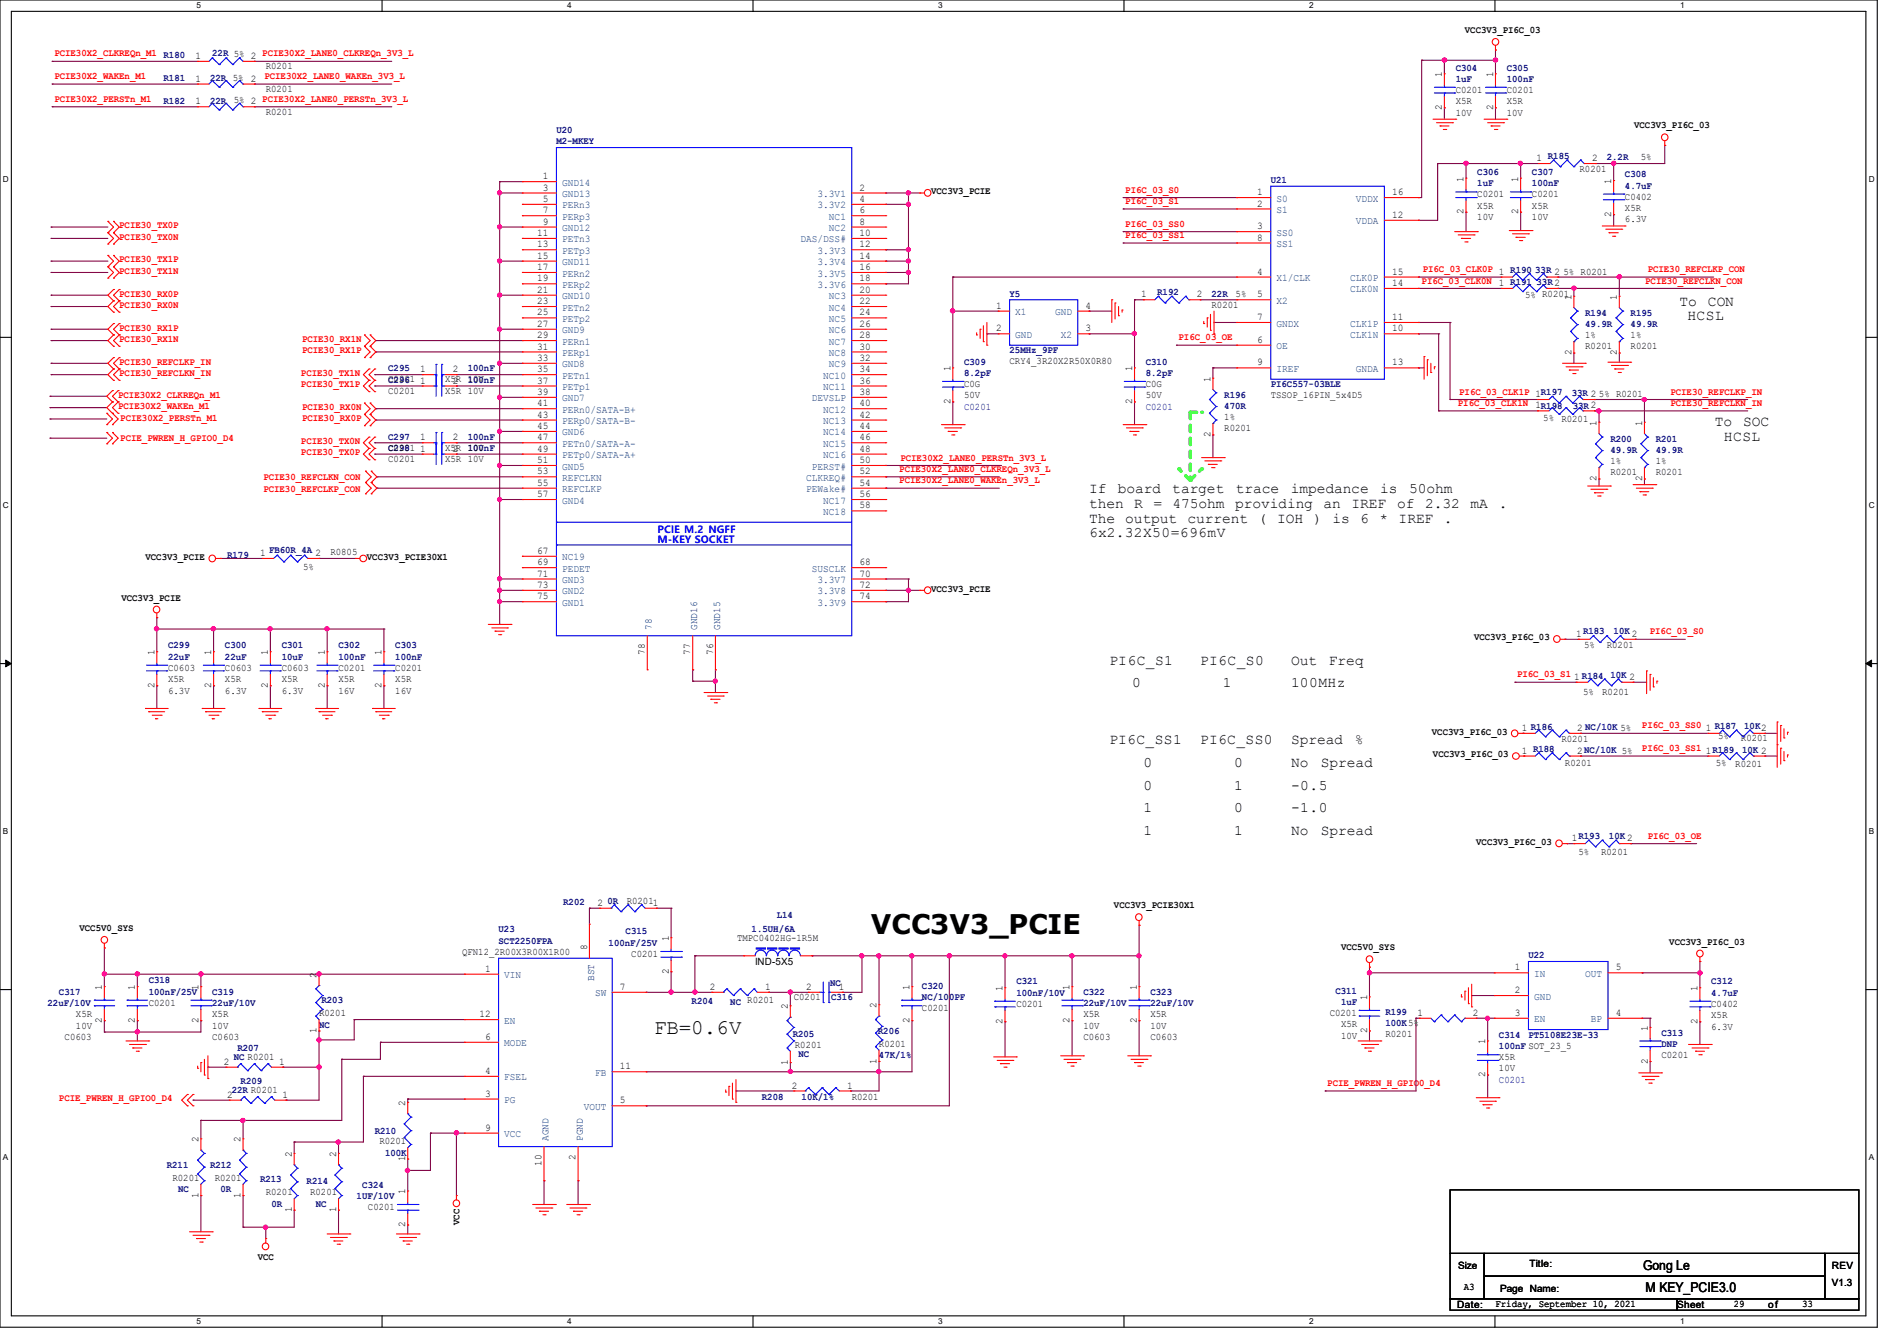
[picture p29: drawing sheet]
<svg xmlns="http://www.w3.org/2000/svg" width="297mm" height="210mm" viewBox="0 0 297 210" stroke-linecap="round" stroke-linejoin="round" font-family="sans-serif">
<defs><g id="words">
<text font-size="4.2" x="136.4" y="146.3">VCC3V3_PCIE</text>
<text font-size="3.3" x="102.4" y="162">FB=0.6V</text>
<g font-size="2.3">
<text x="263" y="47.9">To</text>
<text x="267.4" y="47.9">CON</text>
<text x="264.2" y="50">HCSL</text>
<text x="268.5" y="66.8">To</text>
<text x="269.9" y="69.1">HCSL</text>
<text x="272.9" y="66.8">SOC</text>
<text x="170.5" y="77.3">If</text>
<text x="175" y="77.3">board</text>
<text x="183.5" y="77.3">target</text>
<text x="193.5" y="77.3">trace</text>
<text x="202.1" y="77.3">impedance</text>
<text x="216.1" y="77.3">is</text>
<text x="220.7" y="77.3">50ohm</text>
<text x="170.5" y="79.5">then</text>
<text x="170.5" y="81.8">The output</text>
<text x="177.6" y="79.5">R</text>
<text x="180.6" y="79.5">=</text>
<text x="183.6" y="79.5">475ohm</text>
<text x="185.9" y="81.8">current (</text>
<text x="193.4" y="79.5">providing</text>
<text x="200" y="81.8">IOH</text>
<text x="205.7" y="81.8">) is</text>
<text x="207.2" y="79.5">an</text>
<text x="211.6" y="79.5">IREF</text>
<text x="213" y="81.8">6</text>
<text x="216" y="81.8">*</text>
<text x="218.7" y="79.5">of</text>
<text x="219" y="81.8">IREF</text>
<text x="223.1" y="79.5">2.32</text>
<text x="226.1" y="81.8">.</text>
<text x="230.3" y="79.5">mA</text>
<text x="234.7" y="79.5">.</text>
<text x="170.5" y="84.1">6x2.32X50=696mV</text>
<text x="173.7" y="104.1">PI6C_S1</text>
<text x="177.2" y="107.7">0</text>
<text x="187.9" y="104.1">PI6C_S0</text>
<text x="191.5" y="107.7">1</text>
<text x="202.1" y="104.1">Out</text>
<text x="202.1" y="107.7">100MHz</text>
<text x="208.1" y="104.1">Freq</text>
<text x="173.7" y="116.5">PI6C_SS1</text>
<text x="187.9" y="116.5">PI6C_SS0</text>
<text x="202.1" y="116.5">Spread</text>
<text x="212.1" y="116.5">%</text>
<text x="179" y="123.7">0</text>
<text x="179" y="120.1">0</text>
<text x="193.2" y="120.1">0</text>
<text x="193.3" y="123.7">1</text>
<text x="202.1" y="123.7">-0.5</text>
<text x="202.1" y="120.1">No</text>
<text x="206.8" y="120.1">Spread</text>
<text x="179" y="127.2">1</text>
<text x="179" y="130.8">1</text>
<text x="193.2" y="130.8">1</text>
<text x="193.3" y="127.2">0</text>
<text x="202.1" y="127.2">-1.0</text>
<text x="202.1" y="130.8">No</text>
<text x="206.8" y="130.8">Spread</text>
</g>
<g font-size="2.1">
<text x="257.3" y="199">Gong Le</text>
<text x="257.6" y="202.3">M KEY_PCIE3.0</text>
</g>
<g font-size="1.6">
<text x="229.4" y="5.2">VCC3V3_PI6C_03</text>
<text x="30.6" y="9.2">1</text>
<text x="39.3" y="9.2">2 PCIE30X2_LANE0_CLKREQn_3V3_L</text>
<text x="41.6" y="10.8">R0201</text>
<text x="30.6" y="12.8">1</text>
<text x="30.6" y="16.3">1</text>
<text x="36.6" y="16.2">5% 2 PCIE30X2_LANE0_PERSTn_3V3_L</text>
<text x="39.3" y="12.8">2</text>
<text x="41.6" y="14.4">R0201</text>
<text x="41.6" y="17.9">R0201</text>
<text x="225.8" y="17.2" transform="rotate(-90 225.8 17.2)">2</text>
<text x="225.8" y="12.1" transform="rotate(-90 225.8 12.1)">1</text>
<text x="227.9" y="14.6">C0201</text>
<text x="227.9" y="16.3">X5R</text>
<text x="233.8" y="17.2" transform="rotate(-90 233.8 17.2)">2</text>
<text x="233.8" y="12.1" transform="rotate(-90 233.8 12.1)">1</text>
<text x="235.9" y="14.6">C0201</text>
<text x="235.9" y="16.3">X5R</text>
<text x="227.9" y="18.1">10V</text>
<text x="235.9" y="18.1">10V</text>
<text x="255.9" y="20.1">VCC3V3_PI6C_03</text>
<text x="85" y="28.1">1</text>
<text x="85" y="29.8">3</text>
<text x="134.6" y="29.8">2</text>
<text x="229.2" y="28.4" transform="rotate(-90 229.2 28.4)">1</text>
<text x="237.7" y="28.4" transform="rotate(-90 237.7 28.4)">1</text>
<text x="240.6" y="25.2">1 R185</text>
<text x="247.3" y="27">R0201</text>
<text x="249.3" y="25.2">2</text>
<text x="252.3" y="28.8" transform="rotate(-90 252.3 28.8)">1</text>
<text x="256.9" y="25.1">5%</text>
<text x="85" y="31.6">5</text>
<text x="85" y="33.4">7</text>
<text x="85" y="35.2">9</text>
<text x="134.6" y="31.6">4</text>
<text x="134.6" y="33.4">6</text>
<text x="134.6" y="35.2">8</text>
<text x="145.8" y="30.4">VCC3V3_PCIE</text>
<text x="196.8" y="30.6">1</text>
<text x="196.8" y="32.3">2</text>
<text x="196.8" y="35.9">3</text>
<text x="218" y="30.6">16</text>
<text x="218" y="34.1">12</text>
<text x="229.2" y="33.6" transform="rotate(-90 229.2 33.6)">2</text>
<text x="231.3" y="30.9">C0201</text>
<text x="231.3" y="32.7">X5R</text>
<text x="231.3" y="34.5">10V</text>
<text x="237.7" y="33.6" transform="rotate(-90 237.7 33.6)">2</text>
<text x="239.9" y="30.9">C0201</text>
<text x="239.9" y="32.7">X5R</text>
<text x="239.9" y="34.5">10V</text>
<text x="252.3" y="34" transform="rotate(-90 252.3 34)">2</text>
<text x="254.4" y="31.3">C0402</text>
<text x="254.4" y="33.1">X5R</text>
<text x="254.4" y="34.8">6.3V</text>
<text x="84.1" y="37">11</text>
<text x="84.1" y="38.7">13</text>
<text x="84.1" y="40.5">15</text>
<text x="134.6" y="37">10</text>
<text x="134.6" y="38.7">12</text>
<text x="134.6" y="40.5">14</text>
<text x="196.8" y="37.7">8</text>
<text x="84.1" y="42.3">17</text>
<text x="84.1" y="44.1">19</text>
<text x="84.1" y="45.8">21</text>
<text x="84.1" y="47.6">23</text>
<text x="134.6" y="42.3">16</text>
<text x="134.6" y="44.1">18</text>
<text x="134.6" y="45.8">20</text>
<text x="134.6" y="47.6">22</text>
<text x="178.7" y="46.6">1</text>
<text x="187.4" y="46.6">2</text>
<text x="193.5" y="46.6">5%</text>
<text x="196.8" y="43">4</text>
<text x="196.8" y="46.6">5</text>
<text x="218" y="43">15</text>
<text x="218" y="44.8">14</text>
<text x="238.8" y="46.7">5% R0201</text>
<text x="244.8" y="43">5% R0201</text>
<text x="246" y="46.9" transform="rotate(-90 246 46.9)">1</text>
<text x="253.2" y="46.9" transform="rotate(-90 253.2 46.9)">1</text>
<text x="84.1" y="49.4">25</text>
<text x="84.1" y="51.2">27</text>
<text x="84.1" y="53">29</text>
<text x="134.6" y="49.4">24</text>
<text x="134.6" y="51.2">26</text>
<text x="134.6" y="53">28</text>
<text x="156" y="48.3">1</text>
<text x="156" y="51.9">2</text>
<text x="170" y="51.9">3</text>
<text x="170" y="48.3">4</text>
<text x="189.7" y="48.2">R0201</text>
<text x="196.8" y="50.1">7</text>
<text x="196.8" y="53.7">6</text>
<text x="218" y="51.9">10</text>
<text x="218" y="50.1">11</text>
<text x="248.2" y="53">1%</text>
<text x="255.3" y="53">1%</text>
<text x="60.8" y="59.9">C0201</text>
<text x="65.8" y="58.3">1</text>
<text x="69.7" y="59.9">X5R 10V</text>
<text x="70.9" y="58.3">2</text>
<text x="84.1" y="58.3">35</text>
<text x="84.1" y="56.5">33</text>
<text x="84.1" y="54.7">31</text>
<text x="134.6" y="56.5">32</text>
<text x="134.6" y="58.3">34</text>
<text x="134.6" y="54.7">30</text>
<text x="148.8" y="58.2" transform="rotate(-90 148.8 58.2)">1</text>
<text x="158.1" y="57.1">CRY4_3R20X2R50X0R80</text>
<text x="177.3" y="58.2" transform="rotate(-90 177.3 58.2)">1</text>
<text x="189.5" y="59.8" transform="rotate(-90 189.5 59.8)">1</text>
<text x="196.8" y="57.2">9</text>
<text x="218" y="57.2">13</text>
<text x="246" y="55.6" transform="rotate(-90 246 55.6)">2</text>
<text x="248.2" y="54.7">R0201</text>
<text x="253.2" y="55.6" transform="rotate(-90 253.2 55.6)">2</text>
<text x="255.3" y="54.7">R0201</text>
<text x="60.8" y="61.7">C0201</text>
<text x="65.8" y="60.1">1</text>
<text x="69.7" y="61.7">X5R 10V</text>
<text x="70.9" y="60.1">2</text>
<text x="84.1" y="61.8">39</text>
<text x="84.1" y="60.1">37</text>
<text x="84.1" y="63.6">41</text>
<text x="84.1" y="65.4">43</text>
<text x="134.6" y="60.1">36</text>
<text x="134.6" y="61.8">38</text>
<text x="134.6" y="63.6">40</text>
<text x="134.6" y="65.4">42</text>
<text x="148.8" y="63.3" transform="rotate(-90 148.8 63.3)">2</text>
<text x="151" y="60.6">C0G</text>
<text x="151" y="62.4">50V</text>
<text x="177.3" y="63.3" transform="rotate(-90 177.3 63.3)">2</text>
<text x="179.4" y="60.6">C0G</text>
<text x="179.4" y="62.4">50V</text>
<text x="191.7" y="65.8">1%</text>
<text x="199" y="62.4">TSSOP_16PIN_5x4D5</text>
<text x="240.4" y="64">1R198</text>
<text x="241.6" y="66">5%</text>
<text x="250.4" y="62.2">5% R0201</text>
<text x="60.8" y="70.6">C0201</text>
<text x="65.8" y="70.7">1</text>
<text x="65.8" y="69">1</text>
<text x="69.7" y="70.6">X5R 10V</text>
<text x="70.9" y="70.7">2</text>
<text x="70.9" y="69">2</text>
<text x="84.1" y="67.2">45</text>
<text x="84.1" y="69">47</text>
<text x="84.1" y="70.7">49</text>
<text x="134.6" y="67.2">44</text>
<text x="134.6" y="69">46</text>
<text x="134.6" y="70.7">48</text>
<text x="189.5" y="68.5" transform="rotate(-90 189.5 68.5)">2</text>
<text x="191.7" y="67.6">R0201</text>
<text x="244.5" y="66.1">R0201</text>
<text x="250" y="66.7" transform="rotate(-90 250 66.7)">1</text>
<text x="257.1" y="66.7" transform="rotate(-90 257.1 66.7)">1</text>
<text x="60.8" y="72.3">C0201</text>
<text x="69.7" y="72.3">X5R 10V</text>
<text x="84.1" y="72.5">51</text>
<text x="84.1" y="74.3">53</text>
<text x="84.1" y="76.1">55</text>
<text x="84.1" y="77.9">57</text>
<text x="134.6" y="72.5">50</text>
<text x="134.6" y="74.3">52</text>
<text x="134.6" y="76.1">54</text>
<text x="134.6" y="77.9">56</text>
<text x="250" y="75.4" transform="rotate(-90 250 75.4)">2</text>
<text x="252.1" y="74.5">R0201</text>
<text x="252.1" y="72.7">1%</text>
<text x="257.1" y="75.4" transform="rotate(-90 257.1 75.4)">2</text>
<text x="259.2" y="74.5">R0201</text>
<text x="259.2" y="72.7">1%</text>
<text x="134.6" y="79.6">58</text>
<text x="22.8" y="87.7">VCC3V3_PCIE</text>
<text x="40.7" y="87.1">1</text>
<text x="47.5" y="89.2">5%</text>
<text x="49.4" y="87.1">2</text>
<text x="51.7" y="86.9">R0805</text>
<text x="57.4" y="87.7">VCC3V3_PCIE30X1</text>
<text x="84.1" y="86.7">67</text>
<text x="84.1" y="88.5">69</text>
<text x="134.6" y="88.5">68</text>
<text x="19" y="94.1">VCC3V3_PCIE</text>
<text x="84.1" y="90.3">71</text>
<text x="84.1" y="93.9">75</text>
<text x="84.1" y="92.1">73</text>
<text x="134.6" y="90.3">70</text>
<text x="134.6" y="92.1">72</text>
<text x="134.6" y="93.9">74</text>
<text x="145.8" y="92.7">VCC3V3_PCIE</text>
<text x="230.8" y="100.3">VCC3V3_PI6C_03</text>
<text x="246.8" y="99.7">1</text>
<text x="248" y="101.5">5%</text>
<text x="251.6" y="101.5">R0201</text>
<text x="255.5" y="99.7">2</text>
<text x="24.2" y="107.7" transform="rotate(-90 24.2 107.7)">2</text>
<text x="24.2" y="102.6" transform="rotate(-90 24.2 102.6)">1</text>
<text x="26.3" y="105.1">C0603</text>
<text x="26.3" y="106.8">X5R</text>
<text x="33.1" y="107.7" transform="rotate(-90 33.1 107.7)">2</text>
<text x="33.1" y="102.6" transform="rotate(-90 33.1 102.6)">1</text>
<text x="35.2" y="105.1">C0603</text>
<text x="35.2" y="106.8">X5R</text>
<text x="42" y="107.7" transform="rotate(-90 42 107.7)">2</text>
<text x="42" y="102.6" transform="rotate(-90 42 102.6)">1</text>
<text x="44.1" y="105.1">C0603</text>
<text x="44.1" y="106.8">X5R</text>
<text x="50.8" y="107.7" transform="rotate(-90 50.8 107.7)">2</text>
<text x="50.8" y="102.6" transform="rotate(-90 50.8 102.6)">1</text>
<text x="53" y="105.1">C0201</text>
<text x="53" y="106.8">X5R</text>
<text x="59.7" y="107.7" transform="rotate(-90 59.7 107.7)">2</text>
<text x="59.7" y="102.6" transform="rotate(-90 59.7 102.6)">1</text>
<text x="61.9" y="105.1">C0201</text>
<text x="61.9" y="106.8">X5R</text>
<text x="101" y="102.6" transform="rotate(-90 101 102.6)">78</text>
<text x="108.1" y="102.6" transform="rotate(-90 108.1 102.6)">77</text>
<text x="111.6" y="102.6" transform="rotate(-90 111.6 102.6)">76</text>
<text x="246.5" y="106.5">1 R184</text>
<text x="26.3" y="108.6">6.3V</text>
<text x="35.2" y="108.6">6.3V</text>
<text x="44.1" y="108.6">6.3V</text>
<text x="53" y="108.6">16V</text>
<text x="61.9" y="108.6">16V</text>
<text x="247.9" y="108.8">5%</text>
<text x="250.9" y="108.8">R0201</text>
<text x="224.2" y="115.1">VCC3V3_PI6C_03</text>
<text x="224.4" y="118.6">VCC3V3_PI6C_03</text>
<text x="238.3" y="118">1 R188</text>
<text x="238.3" y="114.5">1 R186</text>
<text x="244.5" y="116.2">R0201</text>
<text x="246.9" y="118">2NC/10K 5%</text>
<text x="246.9" y="114.5">2 NC/10K 5%</text>
<text x="267.1" y="118">1R189</text>
<text x="267.1" y="114.5">1 R187</text>
<text x="269" y="115.7">5%</text>
<text x="272.6" y="116.1">R0201</text>
<text x="245" y="120">R0201</text>
<text x="268.6" y="120">5%</text>
<text x="271.7" y="120.2">R0201</text>
<text x="246.1" y="131.7">1R193</text>
<text x="231.1" y="132.3">VCC3V3_PI6C_03</text>
<text x="247.1" y="133.9">5%</text>
<text x="250.7" y="133.9">R0201</text>
<text x="93.6" y="141.9">2</text>
<text x="98.1" y="141.5">R02011</text>
<text x="174.4" y="142.3">VCC3V3_PCIE30X1</text>
<text x="12.4" y="145.8">VCC5V0_SYS</text>
<text x="72.3" y="149.5">QFN12_2R00X3R00X1R00</text>
<text x="91.9" y="148.8" transform="rotate(-90 91.9 148.8)">8</text>
<text x="98.8" y="149.9">C0201</text>
<text x="104.7" y="147.4" transform="rotate(-90 104.7 147.4)">1</text>
<text x="115.4" y="147.4">TMPC0402HG-1R5M</text>
<text x="210" y="148.8">VCC5V0_SYS</text>
<text x="261.4" y="148">VCC3V3_PI6C_03</text>
<text x="16" y="155.1" transform="rotate(-90 16 155.1)">1</text>
<text x="21.1" y="155.1" transform="rotate(-90 21.1 155.1)">1</text>
<text x="31.1" y="155.1" transform="rotate(-90 31.1 155.1)">1</text>
<text x="49.6" y="153.1" transform="rotate(-90 49.6 153.1)">2</text>
<text x="75.9" y="152.2">1</text>
<text x="97.1" y="155">7</text>
<text x="104.7" y="152.5" transform="rotate(-90 104.7 152.5)">2</text>
<text x="111.1" y="155">2</text>
<text x="118.2" y="151.1">IND-5X5</text>
<text x="119.8" y="155">1</text>
<text x="126.2" y="155">2</text>
<text x="131.4" y="155">1</text>
<text x="142.4" y="155.1" transform="rotate(-90 142.4 155.1)">1</text>
<text x="157" y="155.2" transform="rotate(-90 157 155.2)">1</text>
<text x="167.5" y="155.1" transform="rotate(-90 167.5 155.1)">1</text>
<text x="178" y="155.1" transform="rotate(-90 178 155.1)">1</text>
<text x="237.2" y="152">1</text>
<text x="237.2" y="155.5">2</text>
<text x="253" y="152">5</text>
<text x="265.8" y="155.2" transform="rotate(-90 265.8 155.2)">1</text>
<text x="11.9" y="159.3">X5R</text>
<text x="11.9" y="161.1">10V</text>
<text x="16" y="160.2" transform="rotate(-90 16 160.2)">2</text>
<text x="21.1" y="160.2" transform="rotate(-90 21.1 160.2)">2</text>
<text x="23.3" y="157.5">C0201</text>
<text x="31.1" y="160.2" transform="rotate(-90 31.1 160.2)">2</text>
<text x="33.2" y="159.3">X5R</text>
<text x="33.2" y="161.1">10V</text>
<text x="49.6" y="161.8" transform="rotate(-90 49.6 161.8)">1</text>
<text x="50" y="159.1">R0201</text>
<text x="75.1" y="159.3">12</text>
<text x="123.4" y="158.1" transform="rotate(-90 123.4 158.1)">2</text>
<text x="124.3" y="156.6">C0201</text>
<text x="137.2" y="157.9" transform="rotate(-90 137.2 157.9)">2</text>
<text x="142.4" y="160.2" transform="rotate(-90 142.4 160.2)">2</text>
<text x="144.4" y="158.4">C0201</text>
<text x="157" y="160.4" transform="rotate(-90 157 160.4)">2</text>
<text x="159.1" y="157.7">C0201</text>
<text x="167.5" y="160.2" transform="rotate(-90 167.5 160.2)">2</text>
<text x="169.6" y="159.3">X5R</text>
<text x="169.6" y="161.1">10V</text>
<text x="178" y="160.2" transform="rotate(-90 178 160.2)">2</text>
<text x="180.1" y="159.3">X5R</text>
<text x="180.1" y="161.1">10V</text>
<text x="208.2" y="159.1">C0201</text>
<text x="210" y="160.9">X5R</text>
<text x="214" y="161.8" transform="rotate(-90 214 161.8)">2</text>
<text x="214" y="156.7" transform="rotate(-90 214 156.7)">1</text>
<text x="221.9" y="159.1">1</text>
<text x="230.6" y="159.1">2</text>
<text x="237.2" y="159.1">3</text>
<text x="253" y="159.1">4</text>
<text x="258" y="161.5" transform="rotate(-90 258 161.5)">1</text>
<text x="265.8" y="160.4" transform="rotate(-90 265.8 160.4)">2</text>
<text x="267.9" y="157.7">C0402</text>
<text x="267.9" y="159.5">X5R</text>
<text x="267.9" y="161.2">6.3V</text>
<text x="10.1" y="162.9">C0603</text>
<text x="33.2" y="162.9">C0603</text>
<text x="35.1" y="166.8">2</text>
<text x="43.7" y="166.8">1</text>
<text x="75.9" y="162.9">6</text>
<text x="97.1" y="167.5">11</text>
<text x="123.4" y="166.8" transform="rotate(-90 123.4 166.8)">1</text>
<text x="124.5" y="164.1">R0201</text>
<text x="137.2" y="166.6" transform="rotate(-90 137.2 166.6)">1</text>
<text x="137.6" y="163.9">R0201</text>
<text x="169.6" y="162.9">C0603</text>
<text x="180.1" y="162.9">C0603</text>
<text x="210" y="162.7">10V</text>
<text x="216.9" y="162.5">R0201</text>
<text x="232.5" y="163.6" transform="rotate(-90 232.5 163.6)">1</text>
<text x="234.7" y="166">X5R</text>
<text x="234.7" y="167.8">10V</text>
<text x="258" y="166.6" transform="rotate(-90 258 166.6)">2</text>
<text x="260.1" y="165.7">C0201</text>
<text x="35.6" y="171.9">2</text>
<text x="44.2" y="171.9">1</text>
<text x="63.5" y="173.2" transform="rotate(-90 63.5 173.2)">2</text>
<text x="75.9" y="171.7">3</text>
<text x="75.9" y="168.2">4</text>
<text x="97.1" y="172.8">5</text>
<text x="124" y="170.5">2</text>
<text x="132.6" y="170.5">1</text>
<text x="133.3" y="172.3">R0201</text>
<text x="232.5" y="168.7" transform="rotate(-90 232.5 168.7)">2</text>
<text x="31.1" y="178.9" transform="rotate(-90 31.1 178.9)">2</text>
<text x="37.7" y="178.9" transform="rotate(-90 37.7 178.9)">2</text>
<text x="59.4" y="179.2">R0201</text>
<text x="75.9" y="177.1">9</text>
<text x="27" y="184.9">R0201</text>
<text x="33.6" y="184.9">R0201</text>
<text x="45.7" y="181.2" transform="rotate(-90 45.7 181.2)">2</text>
<text x="52.6" y="181.2" transform="rotate(-90 52.6 181.2)">2</text>
<text x="63.5" y="181.9" transform="rotate(-90 63.5 181.9)">1</text>
<text x="84.8" y="182.6" transform="rotate(-90 84.8 182.6)">10</text>
<text x="90.1" y="181.7" transform="rotate(-90 90.1 181.7)">2</text>
<text x="31.1" y="187.6" transform="rotate(-90 31.1 187.6)">1</text>
<text x="37.7" y="187.6" transform="rotate(-90 37.7 187.6)">1</text>
<text x="41.6" y="187.2">R0201</text>
<text x="45.7" y="189.9" transform="rotate(-90 45.7 189.9)">1</text>
<text x="48.6" y="187.2">R0201</text>
<text x="52.6" y="189.9" transform="rotate(-90 52.6 189.9)">1</text>
<text x="57.6" y="189.5">C0201</text>
<text x="63.5" y="187.1" transform="rotate(-90 63.5 187.1)">1</text>
<text x="71.9" y="191.8" transform="rotate(-90 71.9 191.8)">VCC</text>
<text x="40.3" y="197.4">VCC</text>
<text x="63.5" y="192.2" transform="rotate(-90 63.5 192.2)">2</text>
<text x="228.3" y="198.8">Size</text>
<text x="229.2" y="202">A3</text>
<text x="234.9" y="202.4">Page Name:</text>
<text x="239.5" y="198.5">Title:</text>
<text x="286.8" y="198.8">REV</text>
<text x="286.8" y="201.5">V1.3</text>
<text x="228.1" y="204.9">Date:</text>
<text x="234.1" y="204.6">Friday, September 10, 2021</text>
<text x="262.6" y="204.9">Sheet</text>
<text x="271.5" y="204.6">29</text>
<text x="276.8" y="204.9">o f</text>
<text x="282.1" y="204.6">33</text>
</g>
<g font-size="1.6" fill="#f00">
<text x="8.5" y="8.8">PCIE30X2_CLKREQn_M1 R180</text>
<text x="8.5" y="12.4">PCIE30X2_WAKEn_M1</text>
<text x="8.5" y="16">PCIE30X2_PERSTn_M1</text>
<text x="41.4" y="12.4">PCIE30X2_LANE0_WAKEn_3V3_L</text>
<text x="18.7" y="35.8">PCIE30_TX0P</text>
<text x="176.2" y="30.2">PI6C_03_S0</text>
<text x="176.2" y="32">PI6C_03_S1</text>
<text x="176.2" y="35.5">PI6C_03_SS0</text>
<text x="18.7" y="37.5">PCIE30_TX0N</text>
<text x="18.7" y="41.1">PCIE30_TX1P</text>
<text x="176.2" y="37.3">PI6C_03_SS1</text>
<text x="18.7" y="42.9">PCIE30_TX1N</text>
<text x="18.7" y="46.4">PCIE30_RX0P</text>
<text x="222.6" y="44.4">PI6C_03_CLK0N 1 R191 33R2</text>
<text x="222.8" y="42.6">PI6C_03_CLK0P 1 R190 33R 2</text>
<text x="257.6" y="44.4">PCIE30_REFCLKN_CON</text>
<text x="258" y="42.6">PCIE30_REFCLKP_CON</text>
<text x="18.7" y="48.2">PCIE30_RX0N</text>
<text x="18.7" y="51.8">PCIE30_RX1P</text>
<text x="18.7" y="53.5">PCIE30_RX1N</text>
<text x="47.3" y="53.5">PCIE30_RX1N</text>
<text x="184.5" y="53.3">PI6C_03_OE</text>
<text x="18.7" y="57.1">PCIE30_REFCLKP_IN</text>
<text x="18.7" y="58.9">PCIE30_REFCLKN_IN</text>
<text x="47.1" y="58.9">PCIE30_TX1N</text>
<text x="47.3" y="55.3">PCIE30_RX1P</text>
<text x="18.5" y="62.3">PCIE30X2_CLKREQn_M1</text>
<text x="18.5" y="64">PCIE30X2_WAKEn_M1</text>
<text x="18.8" y="66">PCIE30X2_PERSTn_M1</text>
<text x="47.1" y="60.7">PCIE30_TX1P</text>
<text x="47.3" y="66">PCIE30_RX0P</text>
<text x="47.3" y="64.2">PCIE30_RX0N</text>
<text x="228.3" y="63.6">PI6C_03_CLK1N</text>
<text x="228.5" y="61.8">PI6C_03_CLK1P 1R197</text>
<text x="261.5" y="61.8">PCIE30_REFCLKP_IN</text>
<text x="261.5" y="63.6">PCIE30_REFCLKN_IN</text>
<text x="18.8" y="69">PCIE_PWREN_H_GPIO0_D4</text>
<text x="47.1" y="71.3">PCIE30_TX0P</text>
<text x="47.1" y="69.6">PCIE30_TX0N</text>
<text x="41.2" y="77">PCIE30_REFCLKP_CON</text>
<text x="41.2" y="75.2">PCIE30_REFCLKN_CON</text>
<text x="140.8" y="73.9">PCIE30X2_LANE0_CLKREQn_3V3_L</text>
<text x="140.8" y="75.7">PCIE30X2_LANE0_WAKEn_3V3_L</text>
<text x="141" y="72.1">PCIE30X2_LANE0_PERSTn_3V3_L</text>
<text x="258.3" y="99.4">PI6C_03_S0</text>
<text x="237.5" y="106.1">PI6C_03_S1</text>
<text x="257.1" y="114.1">PI6C_03_SS0</text>
<text x="257.1" y="117.6">PI6C_03_SS1</text>
<text x="258" y="131.4">PI6C_03_OE</text>
<text x="9.2" y="172.5">PCIE_PWREN_H_GPIO0_D4</text>
<text x="207.8" y="170.1">PCIE_PWREN_H_GPIO0_D4</text>
</g>
<g font-size="1.6" fill="#000080">
<text x="33.2" y="8.7">22R 5%</text>
<text x="227.9" y="11">C304</text>
<text x="235.9" y="11">C305</text>
<text x="25.6" y="12.7">R181</text>
<text x="25.6" y="16.2">R182</text>
<text x="32.9" y="12.7">22R 5%</text>
<text x="32.9" y="16.2">22R</text>
<text x="227.9" y="12.8">1uF</text>
<text x="235.9" y="12.8">100nF</text>
<text x="87.1" y="20.8">U20</text>
<text x="87.1" y="22.6">M2-MKEY</text>
<text x="199" y="28.7">U21</text>
<text x="231.3" y="27.4">C306</text>
<text x="231.3" y="29.2">1uF</text>
<text x="239.9" y="27.4">C307</text>
<text x="239.9" y="29.2">100nF</text>
<text x="251.6" y="25.1">2.2R</text>
<text x="254.4" y="27.8">C308</text>
<text x="254.4" y="29.5">4.7uF</text>
<text x="158.1" y="46.4">Y5</text>
<text x="181.2" y="46.3">R192</text>
<text x="189.7" y="46.4">22R</text>
<text x="248.2" y="49.4">R194</text>
<text x="248.2" y="51.2">49.9R</text>
<text x="255.3" y="49.4">R195</text>
<text x="255.3" y="51.2">49.9R</text>
<text x="60.8" y="59.9">C296</text>
<text x="60.8" y="58.2">C295</text>
<text x="73.2" y="59.9">100nF</text>
<text x="73.2" y="58.2">100nF</text>
<text x="151" y="57.1">C309</text>
<text x="151" y="58.9">8.2pF</text>
<text x="158.1" y="55.3">25MHz_9PF</text>
<text x="179.4" y="57.1">C310</text>
<text x="179.4" y="58.9">8.2pF</text>
<text x="151" y="64.2">C0201</text>
<text x="179.4" y="64.2">C0201</text>
<text x="191.7" y="62.3">R196</text>
<text x="191.7" y="64">470R</text>
<text x="199" y="60.7">PI6C557-03BLE</text>
<text x="246.1" y="62.1">33R 2</text>
<text x="246.2" y="64">33R2</text>
<text x="60.8" y="70.6">C298</text>
<text x="60.8" y="68.8">C297</text>
<text x="73.2" y="70.6">100nF</text>
<text x="73.2" y="68.8">100nF</text>
<text x="252.1" y="69.2">R200</text>
<text x="252.1" y="70.9">49.9R</text>
<text x="259.2" y="69.2">R201</text>
<text x="259.2" y="70.9">49.9R</text>
<text x="35.6" y="87.3">R179</text>
<text x="42.1" y="86.6">FB60R_4A</text>
<text x="26.3" y="101.6">C299</text>
<text x="35.2" y="101.6">C300</text>
<text x="44.1" y="101.6">C301</text>
<text x="53" y="101.6">C302</text>
<text x="61.9" y="101.6">C303</text>
<text x="247.9" y="99.2">R183</text>
<text x="252.6" y="99.2">10K</text>
<text x="26.3" y="103.3">22uF</text>
<text x="35.2" y="103.3">22uF</text>
<text x="44.1" y="103.3">10uF</text>
<text x="53" y="103.3">100nF</text>
<text x="61.9" y="103.3">100nF</text>
<text x="252.1" y="106.2">10K 2</text>
<text x="272.7" y="117.9">10K 2</text>
<text x="273.1" y="114.2">10K2</text>
<text x="251.9" y="131.4">10K 2</text>
<text x="88.2" y="141.7">R202</text>
<text x="95.1" y="141.6">0R</text>
<text x="121.6" y="143.8">L14</text>
<text x="78.1" y="146">U23</text>
<text x="78.1" y="147.8">SCT2250FPA</text>
<text x="95.3" y="148.1">100nF/25V</text>
<text x="98" y="146.3">C315</text>
<text x="117.7" y="146">1.5UH/6A</text>
<text x="9.2" y="155.8">C317</text>
<text x="23.3" y="154">C318</text>
<text x="23.3" y="155.8">100nF/25V</text>
<text x="33.2" y="155.8">C319</text>
<text x="130" y="154.3">NC</text>
<text x="144.4" y="154.9">C320</text>
<text x="159.1" y="154.2">C321</text>
<text x="159.1" y="156">100nF/10V</text>
<text x="169.6" y="155.8">C322</text>
<text x="180.1" y="155.8">C323</text>
<text x="209.1" y="155.6">C311</text>
<text x="239.3" y="150.1">U22</text>
<text x="267.9" y="154.2">C312</text>
<text x="267.9" y="156">4.7uF</text>
<text x="7.5" y="157.6">22uF/10V</text>
<text x="33.2" y="157.6">22uF/10V</text>
<text x="50" y="160.9">NC</text>
<text x="50.3" y="157">R203</text>
<text x="108.3" y="157.2">R204</text>
<text x="114.3" y="157.4">NC R0201</text>
<text x="130.1" y="156.7">C316</text>
<text x="144.4" y="156.7">NC/100PF</text>
<text x="169.6" y="157.6">22uF/10V</text>
<text x="180.1" y="157.6">22uF/10V</text>
<text x="210" y="157.4">1uF</text>
<text x="216.9" y="159">R199</text>
<text x="216.9" y="160.7">100K5%</text>
<text x="36.6" y="166.1">NC R0201</text>
<text x="37.2" y="164.7">R207</text>
<text x="124.1" y="162.3">R205</text>
<text x="125" y="165.6">NC</text>
<text x="137.5" y="162">R206</text>
<text x="137.6" y="165.7">47K/1%</text>
<text x="234.7" y="162.5">C314</text>
<text x="234.7" y="164.3">100nF SOT_23_5</text>
<text x="239.3" y="162.5">PT5108E23E-33</text>
<text x="260.1" y="162.2">C313</text>
<text x="260.1" y="164">DNP</text>
<text x="36.3" y="171.2">22R R0201</text>
<text x="37.7" y="169.8">R209</text>
<text x="119.3" y="172.3">R208</text>
<text x="125.5" y="172.3">10K/1%</text>
<text x="234.7" y="169.6">C0201</text>
<text x="58.7" y="177.6">R210</text>
<text x="26.1" y="183">R211</text>
<text x="32.9" y="183">R212</text>
<text x="40.7" y="185.1">R213</text>
<text x="48" y="185.5">R214</text>
<text x="60.3" y="181">100K</text>
<text x="27.9" y="186.7">NC</text>
<text x="34.5" y="186.7">0R</text>
<text x="42.5" y="189">0R</text>
<text x="49.4" y="189">NC</text>
<text x="55.8" y="187.8">1UF/10V</text>
<text x="56.7" y="186">C324</text>
</g>
<g font-size="1.6" fill="#004080">
<text x="88" y="29.1">GND14</text>
<text x="88" y="30.9">GND13</text>
<text x="88" y="32.6">PERn3</text>
<text x="88" y="34.4">PERp3</text>
<text x="128" y="30.9">3.3V1</text>
<text x="128" y="32.6">3.3V2</text>
<text x="129.8" y="34.4">NC1</text>
<text x="199.9" y="31.6">S0</text>
<text x="199.9" y="33.4">S1</text>
<text x="212.3" y="31.6">VDDX</text>
<text x="212.3" y="35.1">VDDA</text>
<text x="88" y="36.2">GND12</text>
<text x="88" y="38">PETn3</text>
<text x="88" y="39.8">PETp3</text>
<text x="88" y="41.5">GND11</text>
<text x="125.3" y="38">DAS/DSS#</text>
<text x="128" y="39.8">3.3V3</text>
<text x="128" y="41.5">3.3V4</text>
<text x="129.8" y="36.2">NC2</text>
<text x="199.9" y="36.9">SS0</text>
<text x="199.9" y="38.7">SS1</text>
<text x="88" y="43.3">PERn2</text>
<text x="88" y="45.1">PERp2</text>
<text x="88" y="46.9">GND10</text>
<text x="128" y="43.3">3.3V5</text>
<text x="128" y="45.1">3.3V6</text>
<text x="129.8" y="46.9">NC3</text>
<text x="199.9" y="44">X1/CLK</text>
<text x="199.9" y="47.6">X2</text>
<text x="211.4" y="44">CLK0P</text>
<text x="211.4" y="45.8">CLK0N</text>
<text x="88" y="48.6">PETn2</text>
<text x="88" y="50.4">PETp2</text>
<text x="88" y="52.2">GND9</text>
<text x="88" y="54">PERn1</text>
<text x="129.8" y="48.6">NC4</text>
<text x="129.8" y="50.4">NC5</text>
<text x="129.8" y="52.2">NC6</text>
<text x="129.8" y="54">NC7</text>
<text x="159" y="49.4">X1</text>
<text x="159" y="52.9">GND</text>
<text x="165.2" y="49.4">GND</text>
<text x="166.1" y="52.9">X2</text>
<text x="199.9" y="51.1">GNDX</text>
<text x="211.4" y="52.9">CLK1N</text>
<text x="211.4" y="51.1">CLK1P</text>
<text x="88" y="59.3">PETn1</text>
<text x="88" y="57.5">GND8</text>
<text x="88" y="55.8">PERp1</text>
<text x="128.9" y="59.3">NC10</text>
<text x="129.8" y="57.5">NC9</text>
<text x="129.8" y="55.8">NC8</text>
<text x="199.9" y="54.7">OE</text>
<text x="199.9" y="58.3">IREF</text>
<text x="212.3" y="58.3">GNDA</text>
<text x="88" y="62.9">GND7</text>
<text x="88" y="61.1">PETp1</text>
<text x="88" y="64.6">PERn0/SATA-B+</text>
<text x="127.1" y="62.9">DEVSLP</text>
<text x="128.9" y="61.1">NC11</text>
<text x="128.9" y="64.6">NC12</text>
<text x="88" y="66.4">PERp0/SATA-B-</text>
<text x="88" y="68.2">GND6</text>
<text x="88" y="70">PETn0/SATA-A-</text>
<text x="88" y="71.8">PETp0/SATA-A+</text>
<text x="128.9" y="66.4">NC13</text>
<text x="128.9" y="68.2">NC14</text>
<text x="128.9" y="70">NC15</text>
<text x="128.9" y="71.8">NC16</text>
<text x="88" y="73.5">GND5</text>
<text x="88" y="75.3">REFCLKN</text>
<text x="88" y="77.1">REFCLKP</text>
<text x="126.2" y="75.3">CLKREQ#</text>
<text x="126.2" y="77.1">PEWake#</text>
<text x="127.1" y="73.5">PERST#</text>
<text x="88" y="78.9">GND4</text>
<text x="128.9" y="78.9">NC17</text>
<text x="128.9" y="80.6">NC18</text>
<text x="88" y="87.8">NC19</text>
<text x="88" y="89.5">PEDET</text>
<text x="127.1" y="89.5">SUSCLK</text>
<text x="88" y="91.3">GND3</text>
<text x="88" y="94.9">GND1</text>
<text x="88" y="93.1">GND2</text>
<text x="128" y="91.3">3.3V7</text>
<text x="128" y="93.1">3.3V8</text>
<text x="128" y="94.9">3.3V9</text>
<text x="102.1" y="98.7" transform="rotate(-90 102.1 98.7)">78</text>
<text x="109.2" y="98.7" transform="rotate(-90 109.2 98.7)">GND16</text>
<text x="112.7" y="98.7" transform="rotate(-90 112.7 98.7)">GND15</text>
<text x="79" y="153.2">VIN</text>
<text x="93" y="153.6" transform="rotate(-90 93 153.6)">BST</text>
<text x="240.2" y="153">IN</text>
<text x="248.2" y="153">OUT</text>
<text x="79" y="160.3">EN</text>
<text x="93.2" y="156">SW</text>
<text x="240.2" y="156.6">GND</text>
<text x="240.2" y="160.1">EN</text>
<text x="249.1" y="160.1">BP</text>
<text x="79" y="163.9">MODE</text>
<text x="79" y="172.8">PG</text>
<text x="79" y="169.2">FSEL</text>
<text x="91.4" y="173.8">VOUT</text>
<text x="93.2" y="168.5">FB</text>
<text x="79" y="178.1">VCC</text>
<text x="85.9" y="178.7" transform="rotate(-90 85.9 178.7)">AGND</text>
<text x="91.2" y="178.7" transform="rotate(-90 91.2 178.7)">PGND</text>
</g>
<g font-size="1.6" fill="#00f">
<text x="103" y="83.5">PCIE M.2 NGFF</text>
<text x="103" y="85">M-KEY SOCKET</text>
</g>
<g font-size="1.3">
<text x="30.8" y="1.3">5</text>
<text x="88.8" y="1.3">4</text>
<text x="146.9" y="1.3">3</text>
<text x="205" y="1.3">2</text>
<text x="263.1" y="1.3">1</text>
<text x=".5" y="28.4">D</text>
<text x="292.6" y="28.4">D</text>
<text x=".5" y="79.5">C</text>
<text x="292.6" y="79.5">C</text>
<text x=".5" y="130.6">B</text>
<text x="292.6" y="130.6">B</text>
<text x=".5" y="181.7">A</text>
<text x="292.6" y="181.7">A</text>
<text x="30.8" y="207.4">5</text>
<text x="88.8" y="207.4">4</text>
<text x="146.9" y="207.4">3</text>
<text x="205" y="207.4">2</text>
<text x="263.1" y="207.4">1</text>
</g>
</g></defs>
<path d="M0 0h293.9v207.9h-293.9zM1.8 1.8h290.3v204.3h-290.3z" fill="none" stroke="#000" stroke-width=".17"/>
<g fill="#fff">
<path d="M30.8 .2h.7v1.4h-.7z"/>
<path d="M30.8 206.2h.7v1.4h-.7z"/>
</g>
<path d="M59.8 0v1.8M59.8 206.1v1.8" fill="none" stroke="#000" stroke-width=".17"/>
<g fill="#fff">
<path d="M88.8 .2h.7v1.4h-.7z"/>
<path d="M88.8 206.2h.7v1.4h-.7z"/>
</g>
<path d="M117.9 0v1.8M117.9 206.1v1.8" fill="none" stroke="#000" stroke-width=".17"/>
<g fill="#fff">
<path d="M146.9 .2h.7v1.4h-.7z"/>
<path d="M146.9 206.2h.7v1.4h-.7z"/>
</g>
<path d="M176 0v1.8M176 206.1v1.8" fill="none" stroke="#000" stroke-width=".17"/>
<g fill="#fff">
<path d="M205 .2h.7v1.4h-.7z"/>
<path d="M205 206.2h.7v1.4h-.7z"/>
</g>
<path d="M234.1 0v1.8M234.1 206.1v1.8" fill="none" stroke="#000" stroke-width=".17"/>
<g fill="#fff">
<path d="M263.1 .2h.6v1.4h-.6z"/>
<path d="M263.1 206.2h.6v1.4h-.6z"/>
<path d="M.5 27.3h.9v1.4h-.9z"/>
<path d="M292.6 27.3h.9v1.4h-.9z"/>
<path d="M.5 78.4h.9v1.4h-.9z"/>
<path d="M292.6 78.4h.9v1.4h-.9z"/>
</g>
<path d="M0 52.8h1.8M292.1 52.8h1.8" fill="none" stroke="#000" stroke-width=".17"/>
<g fill="#fff">
<path d="M.5 129.5h.8v1.4h-.8z"/>
<path d="M292.6 129.5h.8v1.4h-.8z"/>
</g>
<path d="M0 103.9h1.8M292.1 103.9h1.8" fill="none" stroke="#000" stroke-width=".17"/>
<path d="M.9 103.4l.9 .5-.9 .5zM292.1 103.9l.9-.5v1z" fill="#000" stroke="#000" stroke-width=".16"/>
<g fill="#fff">
<path d="M.5 180.5h.8v1.4h-.8z"/>
<path d="M292.6 180.5h.8v1.4h-.8z"/>
</g>
<path d="M0 155h1.8M292.1 155h1.8" fill="none" stroke="#000" stroke-width=".17"/>
<path d="M186.4 64.6h1.7" fill="none" stroke="#0f0" stroke-width=".51" stroke-dasharray="1 1"/>
<circle cx="188.1" cy="64.6" r=".25" fill="#0f0" stroke-dasharray="1 1"/>
<path d="M186.4 64.6v10.6" fill="none" stroke="#0f0" stroke-width=".51" stroke-dasharray="1 1"/>
<circle cx="186.4" cy="75.2" r=".25" fill="#0f0" stroke-dasharray="1 1"/>
<path d="M186.4 75.2l1.7-1.8" fill="none" stroke="#0f0" stroke-width=".51" stroke-dasharray="1 1"/>
<circle cx="188.1" cy="73.4" r=".25" fill="#0f0" stroke-dasharray="1 1"/>
<path d="M186.4 75.2l-1.8-1.8" fill="none" stroke="#0f0" stroke-width=".51" stroke-dasharray="1 1"/>
<circle cx="184.6" cy="73.4" r=".25" fill="#0f0" stroke-dasharray="1 1"/>
<g fill="none" stroke="#800040" stroke-width=".17">
<path d="M8.2 9.6h.1M8.2 13.2h.1M8.2 16.7h.1M8.2 9.6h22.7M8.2 13.2h22.7M8.2 16.7h22.7M39.8 9.6h.1M39.8 13.2h.1M39.8 16.7h.1M39.8 9.6h21.5M39.8 13.2h21.5M39.8 16.7h21.5"/>
<path d="M222.6 9.4h.1M222.6 9.4v21.5h-.5M222.6 9.4h11.5M226.1 16.9h.1M226.1 9.4h.1M226.1 9.4v2.2M226.1 16.9v1.8M234.1 7.8h.1M234.1 9.4h.1M234.1 16.9h.1M234.1 7.8v3.8M234.1 16.9v1.8"/>
<path d="M8 35.6h.1M8 37.3h.1M8 35.6h8.9M8 37.3h8.9M78.2 35.6h.1M78.2 28.4h.1M78.2 30.2h.1M78.2 35.6h3.6M78.2 28.4v69.4M78.2 28.4h3.6M78.2 30.2h3.6M138.7 30.2h.1"/>
<path d="M138.7 32h.1M138.7 39.1h.1M138.7 30.2h5.3M138.7 32h3.5M138.7 39.1h3.5M142.2 30.2h.1M142.2 39.1h.1M142.2 32h.1M142.2 30.2v14.2h-3.5M175.9 30.9h.1M175.9 32.7h.1M175.9 36.3h.1"/>
<path d="M175.9 38.1h.1M175.9 30.9h17.7M175.9 32.7h17.7M175.9 36.3h17.7M175.9 38.1h17.7M222.1 34.5h.1M222.1 30.9h.1M225.1 25.6h.1M225.1 25.6h15.8M225.1 25.6v8.9h-3M229.5 33.2h.1M229.5 25.6h.1"/>
<path d="M229.5 25.6v2.3M229.5 33.2v3.1M238.1 25.6h.1M238.1 33.2h.1M238.1 25.6v2.3M238.1 33.2v2.9M249.8 25.6h.1M252.6 33.6h.1M252.6 25.6h.1M252.6 25.6v2.7M252.6 33.6v1.8M260.6 22.8h.1"/>
<path d="M260.6 22.8v2.8h-10.8M8 40.9h.1M8 42.7h.1M8 46.2h.1M8 48h.1M8 51.6h.1M8 53.3h.1M8 56.9h.1M8 58.7h.1M8 40.9h8.9M8 42.7h8.9M8 46.2h8.9"/>
<path d="M8 48h8.9M8 51.6h8.9M8 53.3h8.9M8 56.9h8.9M8 58.7h8.9M58.7 58.7h.1M58.7 58.7h7.4M58.8 55.1h.1M58.8 53.3h.1M58.8 53.3h23M58.8 55.1h23M71.5 58.7h.1"/>
<path d="M71.5 58.7h10.3M78.2 56.9h.1M78.2 40.9h.1M78.2 46.2h.1M78.2 51.6h.1M78.2 40.9h3.6M78.2 46.2h3.6M78.2 51.6h3.6M78.2 56.9h3.6M138.7 40.9h.1M138.7 42.7h.1M138.7 44.4h.1"/>
<path d="M138.7 40.9h3.5M138.7 42.7h3.5M142.2 40.9h.1M142.2 42.7h.1M149.2 48.7h.1M149.2 43.4h.1M149.2 43.4v14.2M149.2 43.4h44.4M149.2 48.7h7.1M154.5 52.3h.1M154.5 52.3h1.8M170.5 48.7h.1"/>
<path d="M170.5 52.3h.1M170.5 48.7h3.6M170.5 52.3h7.1M177.6 46.9h.1M177.6 52.3h.1M177.6 46.9v10.7M177.6 46.9h1.4M184.2 54.1h.1M184.2 54.1h9.4M187.9 46.9h.1M187.9 46.9h5.7M189.9 57.6h.1"/>
<path d="M189.9 57.6h3.7M189.9 57.6v1.6M190.1 50.5h.1M190.1 50.5h3.5M222.1 43.4h.1M222.1 45.2h.1M222.1 57.6h.1M222.1 52.3h.1M222.1 50.5h.1M222.1 43.4h12.9M222.1 52.3h3.2M222.1 57.6h.9"/>
<path d="M222.1 50.5h4.9M222.1 45.2h12.9M225.3 52.3h.1M225.3 52.3v12M227 50.5h.1M227 50.5v12.1M243.9 45.2h.1M243.9 43.4h.1M243.9 43.4h24.4M243.9 45.2h24.4M246.4 55.3h.1M246.4 45.2h.1"/>
<path d="M246.4 45.2v1.2M246.4 55.3v1.6M253.5 55.3h.1M253.5 43.4h.1M253.5 43.4v3M253.5 55.3v1.4M7.8 68.6h.1M7.8 62.1h.1M7.8 63.8h.1M7.8 65.6h.1M7.8 68.6h8.9M7.8 62.1h8.9"/>
<path d="M7.8 63.8h8.9M7.8 65.6h8.9M58.7 69.3h.1M58.7 71.1h.1M58.7 60.5h.1M58.7 69.3h7.4M58.7 71.1h7.4M58.7 60.5h7.4M58.8 64h.1M58.8 65.8h.1M58.8 64h23M58.8 65.8h23"/>
<path d="M59 74.7h.1M59 76.5h.1M59 74.7h22.8M59 76.5h22.8M71.5 71.1h.1M71.5 69.3h.1M71.5 60.5h.1M71.5 69.3h10.3M71.5 71.1h10.3M71.5 60.5h10.3M78.2 78.2h.1M78.2 62.2h.1"/>
<path d="M78.2 67.6h.1M78.2 72.9h.1M78.2 62.2h3.6M78.2 67.6h3.6M78.2 72.9h3.6M78.2 78.2h3.6M138.7 74.7h.1M138.7 72.9h.1M138.7 76.5h.1M138.7 72.9h18.1M138.7 74.7h17.8M138.7 76.5h17.8"/>
<path d="M149.2 62.9h.1M149.2 62.9v3.6M177.6 62.9h.1M177.6 62.9v3.6M189.9 68.1h.1M189.9 68.1v3.6M225.3 64.3h.1M225.3 64.3h15.4M227 62.6h.1M227 62.6h13.7M249.6 64.3h.1M249.6 62.6h.1"/>
<path d="M249.6 64.3h24M249.6 62.6h24M250.4 75h.1M250.4 64.3h.1M250.4 64.3v1.8M250.4 75v1.1M257.5 75h.1M257.5 62.6h.1M257.5 62.6v3.5M257.5 75v.9M24.6 98.5h.1M24.6 96.7h.1"/>
<path d="M24.6 96.7v5.4M24.6 98.5h35.5M33.4 98.5h.1M33.4 98.5v3.6M34.5 87.5h.1M34.5 87.5h6.6M42.3 98.5h.1M42.3 98.5v3.6M50 87.5h.1M50 87.5h5.7M51.2 98.5h.1M51.2 98.5v3.6"/>
<path d="M60.1 98.5h.1M60.1 98.5v3.6M78.2 94.2h.1M78.2 90.7h.1M78.2 92.5h.1M78.2 94.2h3.6M78.2 92.5h3.6M78.2 90.7h3.6M138.7 92.5h.1M138.7 94.2h.1M138.7 90.7h.1M138.7 92.5h5.3"/>
<path d="M138.7 90.7h3.5M142.2 92.5h.1M142.2 90.7h.1M142.2 90.7v3.5h-3.5M24.6 107.4h.1M24.6 107.4v3.6M33.4 107.4h.1M33.4 107.4v3.6M42.3 107.4h.1M42.3 107.4v3.6M51.2 107.4h.1M51.2 107.4v3.6"/>
<path d="M60.1 107.4h.1M60.1 107.4v3.6M108.5 104.9h.1M108.5 106.7h.1M108.5 104.9v1.8M108.5 106.7h3.5M112 104.9h.1M112 106.7h.1M112 104.9v3.6M237.2 106.8h.1M237.2 106.8h9.6M238.4 114.9h.1"/>
<path d="M238.4 114.9h.2M245 100.1h.1M245 100.1h2.1M247.5 114.9h.1M247.5 118.4h.1M247.5 114.9h19.9M247.5 118.4h19.9M255.7 106.8h.1M255.7 106.8h2.1M256 100.1h.1M256 100.1h7.9M276.3 114.9h.1"/>
<path d="M276.3 118.4h.1M276.3 114.9h2M276.3 118.4h2M245.4 132.1h.1M245.4 132.1h1M255.3 132.1h.1M255.3 132.1h10.3M16.3 148.5h.1M16.3 152.6h.1M16.3 159.9h.1M16.3 148.5v6M16.3 159.9v1.7"/>
<path d="M16.3 152.6h56.4M21.5 152.6h.1M21.5 159.9h.1M21.5 152.6v1.9M21.5 159.9v3.1M31.5 152.6h.1M31.5 159.9h.1M31.5 152.6v1.9M31.5 159.9v1.7h-15.2M50 152.6h.1M55.5 159.7h.1M55.5 159.7h17.2"/>
<path d="M55.5 159.7v3.2h-5.5M92.3 142.2h.1M92.3 142.2v2.5M92.3 142.2h1.6M101.2 155.4h.1M101.2 155.4h10.3M102.8 142.2h.1M102.8 142.2h2.3M105.1 142.2h.1M105.1 152.2h.1M105.1 155.4h.1M105.1 142.2v4.7"/>
<path d="M105.1 152.2v3.2M108.8 155.4h.1M108.8 149.7h.1M108.8 149.7v5.7M108.8 149.7h7.7M120.4 155.4h.1M120.4 155.4h6.2M123.7 155.4h.1M123.7 155.4v2.1M127.1 149.7h.1M127.1 149.7h51.3M131.9 155.4h.1"/>
<path d="M135 149.7h.1M135 149.7v5.7h-3.1M137.6 149.7h.1M137.6 149.7v7.7M142.8 159.9h.1M142.8 149.7h.1M142.8 159.9v8h-41.6M142.8 149.7v4.8M148.6 149.7h.1M148.6 149.7v23.5h-47.4M157.4 149.7h.1M157.4 149.7v5"/>
<path d="M167.9 149.7h.1M167.9 159.9h.1M167.9 149.7v4.8M167.9 159.9v5.5M178.4 144.9h.1M178.4 149.7h.1M178.4 159.9h.1M178.4 144.9v9.6M178.4 159.9v5.5M214.4 152.4h.1M214.4 151.5h.1M214.4 152.4h19.6"/>
<path d="M214.4 151.5v4.6M221.7 159.5h.1M221.7 159.5v11.4h-14.2M221.7 159.5h.5M230.4 155.9h.1M230.4 155.9h3.6M231.1 159.5h.1M231.1 159.5h2.9M232.9 159.5h.1M232.9 159.5v3.5M257.1 152.4h.1M257.1 159.5h.1"/>
<path d="M257.1 152.4h9M257.1 159.5h1.3M258.4 159.5h.1M258.4 159.5v1.4M266.1 152.4h.1M266.1 150.6h.1M266.1 150.6v4.1M16.3 161.6h.1M21.5 161.6h.1M30.2 172.3h.1M30.2 172.3h5.7M31.5 175.5h.1"/>
<path d="M31.5 175.5v2.9M32.6 167.1h.1M32.6 167.1h2.8M38.1 175.5h.1M38.1 175.5v2.9M44.3 167.1h.1M44.3 167.1h5.7M44.8 172.3h.1M46.1 178.9h.1M46.1 178.9v1.7M50 162.9h.1M50 161.5h.1"/>
<path d="M50 167.1h.1M50 161.5v10.8h-5.2M53 178.9h.1M53 178.9v1.7M53.5 165.9h.1M53.5 165.9v9.6h-22M56.9 168.6h.1M56.9 168.6h15.8M56.9 168.6v10.3h-10.8M59.6 163.2h.1M59.6 163.2h13.1M59.6 163.2v2.7h-6.1"/>
<path d="M63.8 172.1h.1M63.8 172.1h8.9M63.8 172.1v.5M67.4 177.5h.1M67.4 177.5h5.3M67.4 177.5v5.8h-3.6M71.5 177.5h.1M71.5 177.5v9.7M101.2 167.9h.1M101.2 173.2h.1M115.2 170.9h.1M115.2 170.9h9.1"/>
<path d="M123.7 166.4h.1M123.7 167.9h.1M123.7 166.4v1.5M133.2 170.9h.1M137.6 166.2h.1M137.6 167.9h.1M137.6 166.2v4.7h-4.4M157.4 160h.1M157.4 160v5.5M207.5 170.9h.1M214.4 161.5h.1M214.4 161.5v1.5"/>
<path d="M232.9 168.4h.1M232.9 168.4v3.5M258.4 166.2h.1M258.4 166.2v1.8M266.1 160h.1M266.1 160v3.6M31.5 187.2h.1M31.5 187.2v5.7M38.1 187.2h.1M38.1 192.2h.1M38.1 187.2v5M41.6 192.2h.1"/>
<path d="M41.6 192.2v1.8M46.1 189.5h.1M46.1 189.5v2.7h-8M53 189.5h.1M53 189.5v3.8M63.8 183.3h.1M63.8 181.5h.1M63.8 191.9h.1M63.8 181.5v5M63.8 191.9v1.4M85.2 184.9h.1M85.2 184.9v3.7"/>
<path d="M90.5 184.9h.1M90.5 184.9v3.7"/>
</g>
<g fill="#f0f" stroke="#f0f" stroke-width=".17">
<circle cx="78.2" cy="90.7" r=".32"/>
<circle cx="78.2" cy="78.2" r=".32"/>
<circle cx="78.2" cy="67.5" r=".32"/>
<circle cx="78.2" cy="62.2" r=".32"/>
<circle cx="78.2" cy="72.9" r=".32"/>
<circle cx="112" cy="106.7" r=".32"/>
<circle cx="142.2" cy="92.4" r=".32"/>
<circle cx="78.2" cy="40.9" r=".32"/>
<circle cx="78.2" cy="35.5" r=".32"/>
<circle cx="78.2" cy="46.2" r=".32"/>
<circle cx="78.2" cy="56.9" r=".32"/>
<circle cx="78.2" cy="51.5" r=".32"/>
<circle cx="142.2" cy="30.2" r=".32"/>
<circle cx="78.2" cy="94.2" r=".32"/>
<circle cx="78.2" cy="92.4" r=".32"/>
<circle cx="142.2" cy="42.7" r=".32"/>
<circle cx="142.2" cy="40.9" r=".32"/>
<circle cx="142.2" cy="39.1" r=".32"/>
<circle cx="142.2" cy="32" r=".32"/>
<circle cx="78.2" cy="30.2" r=".32"/>
<circle cx="33.4" cy="98.5" r=".33"/>
<circle cx="24.5" cy="98.5" r=".33"/>
<circle cx="51.2" cy="98.5" r=".33"/>
<circle cx="42.3" cy="98.5" r=".33"/>
<circle cx="71.5" cy="177.4" r=".33"/>
<circle cx="105.1" cy="155.4" r=".33"/>
<circle cx="108.8" cy="155.4" r=".33"/>
<circle cx="123.8" cy="167.8" r=".33"/>
<circle cx="134.9" cy="149.7" r=".33"/>
<circle cx="137.6" cy="149.7" r=".33"/>
<circle cx="178.3" cy="149.7" r=".33"/>
<circle cx="148.6" cy="149.7" r=".33"/>
<circle cx="142.8" cy="149.7" r=".33"/>
<circle cx="137.6" cy="167.8" r=".33"/>
<circle cx="21.5" cy="152.5" r=".33"/>
<circle cx="16.4" cy="152.5" r=".33"/>
<circle cx="50" cy="152.5" r=".33"/>
<circle cx="31.5" cy="152.5" r=".33"/>
<circle cx="50" cy="162.9" r=".33"/>
<circle cx="50" cy="167.1" r=".33"/>
<circle cx="63.8" cy="183.3" r=".33"/>
<circle cx="38" cy="175.5" r=".33"/>
<circle cx="53" cy="178.9" r=".33"/>
<circle cx="41.6" cy="192.2" r=".33"/>
<circle cx="123.8" cy="155.4" r=".33"/>
<circle cx="167.8" cy="149.7" r=".33"/>
<circle cx="157.3" cy="149.7" r=".32"/>
<circle cx="21.5" cy="161.6" r=".33"/>
<circle cx="149.2" cy="48.7" r=".33"/>
<circle cx="177.6" cy="52.2" r=".33"/>
<circle cx="266.2" cy="152.4" r=".33"/>
<circle cx="252.7" cy="25.6" r=".33"/>
<circle cx="238.1" cy="25.6" r=".33"/>
<circle cx="229.5" cy="25.6" r=".33"/>
<circle cx="246.4" cy="45.1" r=".33"/>
<circle cx="253.5" cy="43.3" r=".33"/>
<circle cx="257.4" cy="62.6" r=".33"/>
<circle cx="250.3" cy="64.3" r=".33"/>
<circle cx="214.4" cy="152.4" r=".33"/>
<circle cx="232.9" cy="159.5" r=".32"/>
<circle cx="234.2" cy="9.4" r=".33"/>
<circle cx="226.2" cy="9.4" r=".33"/>
</g>
<g fill="none" stroke="#f00" stroke-width=".17">
<path d="M30.9 9.6h.1M30.9 13.2h.1M30.9 16.7h.1M30.9 9.6h1.8M30.9 13.2h1.8M30.9 16.7h1.8M38.1 9.6h1.7M38.1 13.2h1.7M38.1 16.7h1.7M39.8 9.6h.1M39.8 13.2h.1M39.8 16.7h.1"/>
<path d="M224.4 18.7h3.5M224.9 19.2h2.5M225.5 19.7h.1M225.5 19.7h1.4M226.1 11.6h.1M226.1 16.9h.1M226.1 11.6v1.7M226.1 15.1v1.8M227.4 19.2h.1M227.9 18.7h.1M232.4 18.7h3.5M232.9 19.2h2.5"/>
<path d="M233.5 19.7h.1M233.5 19.7h1.4M234.1 7.8h.1M234.1 11.6h.1M234.1 16.9h.1M234.1 7.1v.7M234.1 11.6v1.7M234.1 15.1v1.8M235.4 19.2h.1M235.9 18.7h.1M16.9 36.4h.1M16.9 34.7h.1"/>
<path d="M16.9 38.2h.1M16.9 34.7l.9 .9-.9 .8M16.9 36.4l.9 .9-.9 .9M17.8 36.4h.1M17.8 34.7h.1M17.8 38.2h.1M17.8 34.7l.9 .9-.9 .8M17.8 36.4l.9 .9-.9 .9M81.8 28.4h.1M81.8 30.2h.1M81.8 32h.1M81.8 33.8h.1"/>
<path d="M81.8 35.6h.1M81.8 37.3h.1M81.8 39.1h.1M81.8 30.2h5.3M81.8 37.3h5.3M81.8 28.4h5.3M81.8 32h5.3M81.8 33.8h5.3M81.8 35.6h5.3M81.8 39.1h5.3M133.3 30.2h5.4M133.3 37.3h5.4"/>
<path d="M133.3 32h5.4M133.3 33.8h5.4M133.3 35.6h5.4M133.3 39.1h5.4M138.7 30.2h.1M138.7 32h.1M138.7 33.8h.1M138.7 35.6h.1M138.7 37.3h.1M138.7 39.1h.1M144 30.2h.1M144 30.2h.7"/>
<path d="M193.6 30.9h.1M193.6 32.7h.1M193.6 36.3h.1M193.6 38.1h.1M193.6 36.3h5.4M193.6 30.9h5.4M193.6 32.7h5.4M193.6 38.1h5.4M216.7 30.9h5.4M216.7 34.5h5.4M222.1 30.9h.1M222.1 34.5h.1"/>
<path d="M226 20.3h.4M226.4 20.3h.1M227.8 36.3h3.5M228.3 36.8h2.5M228.8 37.3h.1M228.8 37.3h1.5M229.4 37.9h.3M229.5 27.9h.1M229.5 33.2h.1M229.5 27.9v1.8M229.5 31.5v1.7M229.7 37.9h.1"/>
<path d="M230.8 36.8h.1M231.3 36.3h.1M234 20.3h.4M234.4 20.3h.1M236.3 36.1h3.6M236.8 36.6h2.5M237.4 37.2h.1M237.4 37.2h1.4M237.9 37.7h.4M238.1 27.9h.1M238.1 33.2h.1M238.1 27.9v1.8"/>
<path d="M238.1 31.5v1.7M238.3 37.7h.1M239.3 36.6h.1M239.9 36.1h.1M240.9 25.6h.1M240.9 25.6h1.8M248 25.6h1.8M249.8 25.6h.1M250.9 35.4h3.5M251.4 35.9h2.5M251.9 36.4h.1M251.9 36.4h1.5"/>
<path d="M252.5 37h.3M252.6 28.3h.1M252.6 33.6h.1M252.6 28.3v1.8M252.6 31.8v1.8M252.8 37h.1M253.9 35.9h.1M254.4 35.4h.1M260.6 22.8h.1M260.6 22.1v.7M16.9 41.8h.1M16.9 40h.1"/>
<path d="M16.9 43.6h.1M16.9 40l.9 .9-.9 .9M16.9 41.8l.9 .9-.9 .9M17.8 56h.1M17.8 57.8h.1M17.8 59.6h.1M17.8 41.8h.1M17.8 40h.1M17.8 43.6h.1M17.8 45.3h.1M17.8 47.1h.1M17.8 48.9h.1"/>
<path d="M17.8 50.7h.1M17.8 52.5h.1M17.8 54.2h.1M17.8 56l-.9 .9 .9 .9M17.8 57.8l-.9 .9 .9 .9M17.8 40l.9 .9-.9 .9M17.8 41.8l.9 .9-.9 .9M17.8 45.3l-.9 .9 .9 .9M17.8 47.1l-.9 .9 .9 .9M17.8 50.7l-.9 .9 .9 .9M17.8 52.5l-.9 .8 .9 .9M18.7 57.8h.1"/>
<path d="M18.7 56h.1M18.7 59.6h.1M18.7 47.1h.1M18.7 45.3h.1M18.7 48.9h.1M18.7 52.5h.1M18.7 50.7h.1M18.7 54.2h.1M18.7 56l-.9 .9 .9 .9M18.7 57.8l-.9 .9 .9 .9M18.7 45.3l-.9 .9 .9 .9M18.7 47.1l-.9 .9 .9 .9"/>
<path d="M18.7 50.7l-.9 .9 .9 .9M18.7 52.5l-.9 .8 .9 .9M57.1 54.2h.1M57.1 56h.1M57.1 52.5h.1M57.1 54.2l.9 .9-.9 .9M57.1 52.5l.9 .8-.9 .9M57.8 59.6h.1M57.8 57.8h.1M57.8 59.6l-.9 .9 .9 .8M57.8 57.8l-.9 .9 .9 .9M58 56h.1"/>
<path d="M58 54.2h.1M58 52.5h.1M58 54.2l.8 .9-.8 .9M58 52.5l.8 .8-.8 .9M58.7 59.6h.1M58.7 57.8h.1M58.7 59.6l-.9 .9 .9 .8M58.7 57.8l-.9 .9 .9 .9M66.1 58.7h.1M66.1 58.7h1.8M69.7 58.7h1.8M71.5 58.7h.1"/>
<path d="M81.8 40.9h.1M81.8 42.7h.1M81.8 44.4h.1M81.8 46.2h.1M81.8 48h.1M81.8 58.7h.1M81.8 56.9h.1M81.8 49.8h.1M81.8 51.6h.1M81.8 53.3h.1M81.8 55.1h.1M81.8 56.9h5.3"/>
<path d="M81.8 40.9h5.3M81.8 42.7h5.3M81.8 44.4h5.3M81.8 46.2h5.3M81.8 48h5.3M81.8 58.7h5.3M81.8 49.8h5.3M81.8 51.6h5.3M81.8 53.3h5.3M81.8 55.1h5.3M133.3 56.9h5.4M133.3 40.9h5.4"/>
<path d="M133.3 42.7h5.4M133.3 44.4h5.4M133.3 46.2h5.4M133.3 48h5.4M133.3 58.7h5.4M133.3 49.8h5.4M133.3 51.6h5.4M133.3 53.3h5.4M133.3 55.1h5.4M138.7 40.9h.1M138.7 42.7h.1M138.7 44.4h.1"/>
<path d="M138.7 46.2h.1M138.7 48h.1M138.7 56.9h.1M138.7 58.7h.1M138.7 49.8h.1M138.7 51.6h.1M138.7 53.3h.1M138.7 55.1h.1M149.2 57.6h.1M149.2 57.6v1.8M152.9 52.5h.1M152.9 52.1v.4"/>
<path d="M153.5 51.6h.1M153.5 51.6v1.4M154 53.5h.1M154 51v2.5M154.5 54.1h.1M154.5 50.5v3.6M156.3 48.7h.1M156.3 52.3h.1M156.3 48.7h1.8M156.3 52.3h1.8M168.7 48.7h1.8M168.7 52.3h1.8"/>
<path d="M170.5 52.3h.1M170.5 48.7h.1M174.1 46.9h.1M174.1 46.9v3.6M174.6 47.5h.1M174.6 47.5v2.5M175.1 49.4h.1M175.1 48v1.4M175.7 48.6h.1M175.7 48.6v.3M177.6 57.6h.1M177.6 57.6v1.8"/>
<path d="M179 46.9h.1M179 46.9h1.8M186.1 46.9h1.8M187.9 46.9h.1M188.5 50.7h.1M188.5 50.3v.4M189 49.8h.1M189 49.8v1.4M189.5 51.7h.1M189.5 49.2v2.5M189.9 59.2h.1M189.9 59.2v1.8"/>
<path d="M190.1 52.3h.1M190.1 48.7v3.6M193.6 43.4h.1M193.6 46.9h.1M193.6 50.5h.1M193.6 54.1h.1M193.6 57.6h.1M193.6 46.9h5.4M193.6 43.4h5.4M193.6 50.5h5.4M193.6 54.1h5.4M193.6 57.6h5.4"/>
<path d="M216.7 45.2h5.4M216.7 52.3h5.4M216.7 43.4h5.4M216.7 50.5h5.4M216.7 57.6h5.4M222.1 52.3h.1M222.1 50.5h.1M222.1 57.6h.1M222.1 43.4h.1M222.1 45.2h.1M223 55.8h.1M223 55.8v3.6"/>
<path d="M223.5 56.3h.1M223.5 56.3v2.5M224 58.3h.1M224 56.9v1.4M224.6 57.4h.1M224.6 57.4v.4M235 45.2h.1M235 43.4h.1M235 45.2h1.8M235 43.4h1.8M242.1 45.2h1.8M242.1 43.4h1.8"/>
<path d="M243.9 45.2h.1M243.9 43.4h.1M244.6 56.9h3.6M245.2 57.4h2.5M245.7 58h.1M245.7 58h1.4M246.3 58.5h.3M246.4 46.4h.1M246.4 55.3h.1M246.4 46.4v1.8M246.4 53.5v1.8M246.6 58.5h.1"/>
<path d="M247.7 57.4h.1M248.2 56.9h.1M251.8 56.7h3.5M252.3 57.2h2.5M252.8 57.8h.1M252.8 57.8h1.5M253.4 58.3h.3M253.5 46.4h.1M253.5 55.3h.1M253.5 46.4v1.8M253.5 53.5v1.8M253.7 58.3h.1"/>
<path d="M254.8 57.2h.1M255.3 56.7h.1M16.7 69.5h.1M16.7 67.7h.1M16.7 66.5h.1M16.7 64.7h.1M16.7 67.7l.9 .9-.9 .9M16.7 64.7l.9 .9-.9 .9M17.6 69.5h.1M17.6 67.7h.1M17.6 66.5h.1M17.6 64.7h.1"/>
<path d="M17.6 61.2h.1M17.6 62.9h.1M17.6 67.7l.9 .9-.9 .9M17.6 62.9l-.9 .9 1.8 1.8-.9 .9M17.6 61.2l-.9 .9 .9 .8M18.5 62.9h.1M18.5 61.2h.1M18.5 64.7h.1M18.5 61.2l-.9 .9 .9 .8M18.5 62.9l-.9 .9 .9 .9M57.1 64.9h.1M57.1 66.7h.1"/>
<path d="M57.1 63.1h.1M57.1 64.9l.9 .9-.9 .9M57.1 63.1l.9 .9-.9 .9M57.2 75.6h.1M57.2 77.3h.1M57.2 73.8h.1M57.2 75.6l.9 .9-.9 .8M57.2 73.8l.9 .9-.9 .9M57.8 70.2h.1M57.8 72h.1M57.8 68.5h.1M57.8 61.3h.1"/>
<path d="M57.8 70.2l-.9 .9 .9 .9M57.8 68.5l-.9 .8 .9 .9M58 66.7h.1M58 64.9h.1M58 63.1h.1M58 64.9l.8 .9-.8 .9M58 63.1l.8 .9-.8 .9M58.1 77.3h.1M58.1 75.6h.1M58.1 73.8h.1M58.1 75.6l.9 .9-.9 .8M58.1 73.8l.9 .9-.9 .9"/>
<path d="M58.7 70.2h.1M58.7 72h.1M58.7 68.5h.1M58.7 61.3h.1M58.7 70.2l-.9 .9 .9 .9M58.7 68.5l-.9 .8 .9 .9M66.1 60.5h.1M66.1 71.1h.1M66.1 69.3h.1M66.1 60.5h1.8M66.1 69.3h1.8M66.1 71.1h1.8"/>
<path d="M69.7 60.5h1.8M69.7 69.3h1.8M69.7 71.1h1.8M71.5 60.5h.1M71.5 71.1h.1M71.5 69.3h.1M81.8 62.2h.1M81.8 60.5h.1M81.8 64h.1M81.8 65.8h.1M81.8 67.6h.1M81.8 69.3h.1"/>
<path d="M81.8 71.1h.1M81.8 72.9h.1M81.8 74.7h.1M81.8 76.5h.1M81.8 78.2h.1M81.8 67.6h5.3M81.8 76.5h5.3M81.8 60.5h5.3M81.8 62.2h5.3M81.8 64h5.3M81.8 65.8h5.3M81.8 69.3h5.3"/>
<path d="M81.8 71.1h5.3M81.8 72.9h5.3M81.8 74.7h5.3M81.8 78.2h5.3M133.3 67.6h5.4M133.3 76.5h5.4M133.3 60.5h5.4M133.3 62.2h5.4M133.3 64h5.4M133.3 65.8h5.4M133.3 69.3h5.4M133.3 71.1h5.4"/>
<path d="M133.3 72.9h5.4M133.3 74.7h5.4M133.3 78.2h5.4M138.7 60.5h.1M138.7 62.2h.1M138.7 64h.1M138.7 65.8h.1M138.7 67.6h.1M138.7 69.3h.1M138.7 71.1h.1M138.7 72.9h.1M138.7 74.7h.1"/>
<path d="M138.7 76.5h.1M138.7 78.2h.1M147.4 66.5h3.6M147.9 67h2.5M148.5 67.6h.1M148.5 67.6h1.4M149 68.1h.4M149.2 62.9h.1M149.2 61.2v1.7M149.4 68.1h.1M150.4 67h.1M151 66.5h.1"/>
<path d="M175.9 66.5h3.5M176.4 67h2.5M176.9 67.6h.1M176.9 67.6h1.5M177.5 68.1h.3M177.6 62.9h.1M177.6 61.2v1.7M177.8 68.1h.1M178.9 67h.1M179.4 66.5h.1M188.1 71.7h3.6M188.6 72.2h2.5"/>
<path d="M189.2 72.7h.1M189.2 72.7h1.4M189.7 73.2h.4M189.9 68.1h.1M189.9 66.3v1.8M190.1 73.2h.1M191.1 72.2h.1M191.7 71.7h.1M240.7 64.3h.1M240.7 62.6h.1M240.7 64.3h1.8M240.7 62.6h1.8"/>
<path d="M247.9 64.3h1.7M247.9 62.6h1.7M248.6 76.1h3.5M249.1 76.6h2.5M249.6 77.2h.1M249.6 64.3h.1M249.6 62.6h.1M249.6 77.2h1.4M250.1 77.7h.4M250.4 66.1h.1M250.4 75h.1M250.4 66.1v1.8"/>
<path d="M250.4 73.2v1.8M250.5 77.7h.1M251.6 76.6h.1M252.1 76.1h.1M255.7 75.9h3.5M256.2 76.5h2.5M256.8 77h.1M256.8 77h1.3M257.3 77.5h.3M257.5 66.1h.1M257.5 75h.1M257.5 66.1v1.8"/>
<path d="M257.5 73.2v1.8M257.6 77.5h.1M258.7 76.5h.1M259.2 75.9h.1M24.6 96.7h.1M24.6 96v.7M33.8 87.5h.7M34.5 87.5h.1M41.1 87.5h.1M41.1 87.5h1.7M48.2 87.5h1.8M50 87.5h.1"/>
<path d="M55.7 87.5h.1M55.7 87.5h.6M76.5 97.8h3.5M77 98.3h2.5M77.5 98.8h.1M77.5 98.8h1.5M78.1 99.4h.3M78.4 99.4h.1M79.5 98.3h.1M80 97.8h.1M81.8 87.1h.1M81.8 88.9h.1"/>
<path d="M81.8 90.7h.1M81.8 94.2h.1M81.8 92.5h.1M81.8 92.5h5.3M81.8 87.1h5.3M81.8 88.9h5.3M81.8 90.7h5.3M81.8 94.2h5.3M101.3 99.6v5.3M108.5 99.6v5.3M112 99.6v5.3M133.3 92.5h5.4"/>
<path d="M133.3 80h5.4M133.3 88.9h5.4M133.3 90.7h5.4M133.3 94.2h5.4M138.7 80h.1M138.7 88.9h.1M138.7 90.7h.1M138.7 92.5h.1M138.7 94.2h.1M144 92.5h.1M144 92.5h.7M22.8 111h.1"/>
<path d="M22.8 111h3.5M23.3 111.5h.1M23.3 111.5h2.5M23.8 112h1.4M24.3 112.6h.1M24.3 112.6h.4M24.6 102.1h.1M24.6 107.4h.1M24.6 102.1v1.7M24.6 105.6v1.8M25.2 112h.1M31.7 111h.1"/>
<path d="M31.7 111h3.5M32.2 111.5h.1M32.2 111.5h2.5M32.7 112h1.4M33.2 112.6h.1M33.2 112.6h.4M33.4 102.1h.1M33.4 107.4h.1M33.4 102.1v1.7M33.4 105.6v1.8M34.1 112h.1M40.6 111h.1"/>
<path d="M40.6 111h3.5M41.1 111.5h.1M41.1 111.5h2.5M41.6 112h1.4M42.1 112.6h.1M42.1 112.6h.4M42.3 102.1h.1M42.3 107.4h.1M42.3 102.1v1.7M42.3 105.6v1.8M43 112h.1M49.4 111h.1"/>
<path d="M49.4 111h3.6M50 111.5h.1M50 111.5h2.5M50.5 112h1.4M51 112.6h.1M51 112.6h.4M51.2 102.1h.1M51.2 107.4h.1M51.2 102.1v1.7M51.2 105.6v1.8M51.9 112h.1M58.3 111h.1"/>
<path d="M58.3 111h3.6M58.8 111.5h.1M58.8 111.5h2.5M59.4 112h1.4M59.9 112.6h.1M59.9 112.6h.4M60.1 102.1h.1M60.1 107.4h.1M60.1 102.1v1.7M60.1 105.6v1.8M60.8 112h.1M101.3 104.9h.1"/>
<path d="M108.5 104.9h.1M110.2 108.5h3.6M110.8 109h2.4M111.3 109.5h.1M111.3 109.5h1.4M111.8 110.1h.4M112 104.9h.1M112.2 110.1h.1M113.2 109h.1M113.8 108.5h.1M237.7 114.9h.7M237.9 118.4h2.5"/>
<path d="M238.4 114.9h.1M238.6 118.4h.1M238.6 114.9h.1M238.6 114.9h1.8M244.3 100.1h.7M245 100.1h.1M245.7 114.9h1.8M245.7 118.4h1.8M246.8 106.8h.1M246.8 106.8h1.8M247.1 100.1h.1M247.1 100.1h1.8"/>
<path d="M247.5 118.4h.1M247.5 114.9h.1M253.9 106.8h1.8M254.3 100.1h1.7M255.7 106.8h.1M256 100.1h.1M257.8 105.1h.1M257.8 105.1v3.5M258.4 105.6h.1M258.4 105.6v2.5M258.9 107.6h.1M258.9 106.1v1.5"/>
<path d="M259.4 106.7h.1M259.4 106.7v.3M267.4 118.4h.1M267.4 114.9h.1M267.4 114.9h1.8M267.4 118.4h1.8M274.5 114.9h1.8M274.5 118.4h1.8M276.3 118.4h.1M276.3 114.9h.1M278.3 113.1h.1M278.3 116.6h.1"/>
<path d="M278.3 113.1v7.1M278.8 113.6h.1M278.8 117.2h.1M278.8 113.6v2.5M278.8 117.2v2.5M279.3 115.6h.1M279.3 119.1h.1M279.3 114.1v1.5M279.3 117.7v1.4M279.9 114.7h.1M279.9 118.2h.1M279.9 114.7v.3"/>
<path d="M279.9 118.2v.4M244.6 132.1h.8M245.4 132.1h.1M246.4 132.1h.1M246.4 132.1h1.8M253.5 132.1h1.8M255.3 132.1h.1M16.3 148.5h.1M16.3 154.5h.1M16.3 159.9h.1M16.3 147.7v.8M16.3 154.5v1.8"/>
<path d="M16.3 158.1v1.8M21.5 154.5h.1M21.5 159.9h.1M21.5 154.5v1.8M21.5 158.1v1.8M31.5 154.5h.1M31.5 159.9h.1M31.5 154.5v1.8M31.5 158.1v1.8M50 152.6h.1M50 152.6v1.7M50 159.7v1.8"/>
<path d="M72.7 152.6h.1M72.7 159.7h.1M72.7 152.6h5.4M72.7 159.7h5.4M92.3 144.7h.1M92.3 144.7v5.4M93.9 142.2h.1M93.9 142.2h1.8M95.8 155.4h5.4M101 142.2h1.8M101.2 155.4h.1M102.8 142.2h.1"/>
<path d="M105.1 146.9h.1M105.1 152.2h.1M105.1 146.9v1.7M105.1 150.4v1.8M111.5 155.4h.1M111.5 155.4h1.7M116.5 149.7h.1M116.5 149.7h1.7M118.6 155.4h1.8M120.4 155.4h.1M123.7 157.5h.1M123.7 157.5v1.8"/>
<path d="M125.3 149.7h1.8M126.6 155.4h.1M126.6 155.4h1.8M127.1 149.7h.1M130.1 155.4h1.8M131.9 155.4h.1M137.6 157.4h.1M137.6 157.4v1.7M142.8 154.5h.1M142.8 159.9h.1M142.8 154.5v1.8M142.8 158.1v1.8"/>
<path d="M157.4 154.7h.1M157.4 154.7v1.8M157.4 158.2v1.8M167.9 154.5h.1M167.9 159.9h.1M167.9 154.5v1.8M167.9 158.1v1.8M178.4 144.9h.1M178.4 154.5h.1M178.4 159.9h.1M178.4 144.2v.7M178.4 154.5v1.8"/>
<path d="M178.4 158.1v1.8M214.4 151.5h.1M214.4 156.1h.1M214.4 150.8v.7M214.4 156.1v1.8M214.4 159.7v1.8M222.2 159.5h.1M222.2 159.5h1.8M228.8 156.1h.1M228.8 155.7v.4M229.4 155.2h.1M229.4 155.2v1.4"/>
<path d="M229.4 159.5h1.7M229.9 157.2h.1M229.9 154.7v2.5M230.4 157.7h.1M230.4 154.1v3.6M231.1 159.5h.1M234 152.4h.1M234 155.9h.1M234 159.5h.1M234 152.4h5.3M234 155.9h5.3M234 159.5h5.3"/>
<path d="M251.8 152.4h5.3M251.8 159.5h5.3M257.1 159.5h.1M257.1 152.4h.1M266.1 150.6h.1M266.1 154.7h.1M266.1 149.9v.7M266.1 154.7v1.8M266.1 158.2v1.8M19.7 163h3.6M20.3 163.6h2.5M20.8 164.1h.1"/>
<path d="M20.8 164.1h1.4M21.3 164.6h.4M21.7 164.6h.1M22.8 163.6h.1M23.3 163h.1M29.3 171.4h.1M29.3 173.2h.1M29.3 171.4l-.9 .9 .9 .9M30.2 171.4h.1M30.2 173.2h.1M30.2 171.4l-.9 .9 .9 .9M30.9 167.3h.1"/>
<path d="M30.9 167v.3M31.5 166.4h.1M31.5 178.4h.1M31.5 166.4v1.5M31.5 178.4v1.7M32 168.4h.1M32 165.9v2.5M32.6 168.9h.1M32.6 165.4v3.5M35.4 167.1h.1M35.4 167.1h1.8M35.9 172.3h.1"/>
<path d="M35.9 172.3h1.8M38.1 178.4h.1M38.1 178.4v1.7M42.5 167.1h1.8M43 172.3h1.8M44.3 167.1h.1M44.8 172.3h.1M50 161.5h.1M63.8 172.6h.1M63.8 172.6v1.8M63.8 179.7v1.8M72.7 172.1h.1"/>
<path d="M72.7 168.6h.1M72.7 163.2h.1M72.7 177.5h.1M72.7 168.6h5.4M72.7 172.1h5.4M72.7 163.2h5.4M72.7 177.5h5.4M85.2 179.6v5.3M90.5 179.6v5.3M95.8 173.2h5.4M95.8 167.9h5.4M101.2 173.2h.1"/>
<path d="M101.2 167.9h.1M113.6 171h.1M113.6 170.7v.3M114.1 170.1h.1M114.1 170.1v1.5M114.7 172.1h.1M114.7 169.6v2.5M115.2 172.6h.1M115.2 169.1v3.5M123.7 166.4h.1M123.7 164.6v1.8M124.3 170.9h.1"/>
<path d="M124.3 170.9h1.8M131.4 170.9h1.8M133.2 170.9h.1M137.6 166.2h.1M137.6 164.5v1.7M155.6 165.5h3.5M156.1 166.1h2.5M156.6 166.6h.1M156.6 166.6h1.5M157.2 167.1h.3M157.4 160h.1M157.5 167.1h.1"/>
<path d="M158.6 166.1h.1M159.1 165.5h.1M166.1 165.4h3.5M166.6 165.9h2.5M167.1 166.4h.1M167.1 166.4h1.5M167.7 167h.3M168 167h.1M169.1 165.9h.1M169.6 165.4h.1M176.6 165.4h3.5M177.1 165.9h2.5"/>
<path d="M177.6 166.4h.1M177.6 166.4h1.4M178.1 167h.4M178.5 167h.1M179.6 165.9h.1M180.1 165.4h.1M212.6 163h3.6M213.2 163.6h2.5M213.7 164.1h.1M213.7 164.1h1.4M214.2 164.6h.4M214.4 161.5h.1"/>
<path d="M214.6 164.6h.1M215.7 163.6h.1M216.2 163h.1M231.1 171.9h3.6M231.7 172.5h2.4M232.2 173h.1M232.2 173h1.4M232.7 173.5h.4M232.9 163h.1M232.9 168.4h.1M232.9 163v1.8M232.9 166.6v1.8"/>
<path d="M233.1 173.5h.1M234.1 172.5h.1M234.7 171.9h.1M256.6 168h3.5M257.1 168.6h2.5M257.6 169.1h.1M257.6 169.1h1.4M258.1 169.6h.4M258.4 160.9h.1M258.4 166.2h.1M258.4 160.9v1.8M258.4 164.5v1.7"/>
<path d="M258.5 169.6h.1M259.6 168.6h.1M260.1 168h.1M264.4 163.6h3.5M264.9 164.1h2.5M265.5 164.6h.1M265.5 164.6h1.4M266 165.2h.4M266.1 160h.1M266.4 165.2h.1M267.4 164.1h.1M267.9 163.6h.1"/>
<path d="M29.7 192.9h3.5M30.2 193.5h2.5M30.8 194h.1M30.8 194h1.4M31.3 194.5h.4M31.5 187.2h.1M31.5 185.5v1.7M31.7 194.5h.1M32.7 193.5h.1M33.2 192.9h.1M38.1 187.2h.1M38.1 185.5v1.7"/>
<path d="M41.6 194h.1M41.6 194v.7M46.1 189.5h.1M46.1 180.6h.1M46.1 180.6v1.8M46.1 187.7v1.8M51.2 193.3h3.6M51.7 193.8h2.5M52.3 194.4h.1M52.3 194.4h1.4M52.8 194.9h.4M53 189.5h.1"/>
<path d="M53 180.6h.1M53 180.6v1.8M53 187.7v1.8M53.2 194.9h.1M54.2 193.8h.1M54.8 193.3h.1M62.1 193.3h3.5M62.6 193.8h2.5M63.1 194.4h.1M63.1 194.4h1.5M63.7 194.9h.3M63.8 181.5h.1"/>
<path d="M63.8 186.5h.1M63.8 191.9h.1M63.8 186.5v1.8M63.8 190.1v1.8M64 194.9h.1M65.1 193.8h.1M65.6 193.3h.1M71.5 187.2h.1M71.5 187.2v.7M83.4 188.6h3.6M83.9 189.2h2.5M84.5 189.7h.1"/>
<path d="M84.5 189.7h1.4M85 190.2h.3M85.2 184.9h.1M85.3 190.2h.1M86.4 189.2h.1M87 188.6h.1M88.7 188.6h3.6M89.2 189.2h2.5M89.8 189.7h.1M89.8 189.7h1.4M90.3 190.2h.4M90.5 184.9h.1"/>
<path d="M90.7 190.2h.1M91.7 189.2h.1M92.3 188.6h.1"/>
<circle cx="234.1" cy="6.6" r=".52"/>
<circle cx="145.2" cy="30.2" r=".52"/>
<circle cx="260.6" cy="21.5" r=".52"/>
<circle cx="24.5" cy="95.5" r=".52"/>
<circle cx="33.2" cy="87.5" r=".52"/>
<circle cx="56.9" cy="87.5" r=".52"/>
<circle cx="145.2" cy="92.4" r=".52"/>
<circle cx="237.1" cy="114.9" r=".52"/>
<circle cx="237.4" cy="118.4" r=".52"/>
<circle cx="243.7" cy="100.1" r=".52"/>
<circle cx="244.1" cy="132.1" r=".52"/>
<circle cx="16.3" cy="147.2" r=".52"/>
<circle cx="178.3" cy="143.6" r=".52"/>
<circle cx="214.4" cy="150.2" r=".52"/>
<circle cx="266.1" cy="149.3" r=".52"/>
<circle cx="41.6" cy="195.2" r=".52"/>
<circle cx="71.4" cy="188.4" r=".52"/>
</g>
<path d="M227 186.4h64v9.9h-64zM227 196.3h5.4v7.1h-5.4zM232.4 196.3h53.3v3.6h-53.3zM232.4 199.9h53.3v3.5h-53.3zM285.7 196.3h5.3v7.1h-5.3zM227 203.4h35.6v1.8h-35.6zM262.6 203.4h28.4v1.8h-28.4z" fill="none" stroke="#000" stroke-width=".17"/>
<g fill="none" stroke="#00f" stroke-width=".17">
<path d="M33.2 9.1h.1M33.2 12.6h.1M33.2 16.2h.1M33.2 9.1l-.5 .5M33.2 9.1l1.1 1M33.2 12.6l-.5 .6M33.2 12.6l1.1 1.1M33.2 16.2l-.5 .5M33.2 16.2l1.1 1M34.3 10.1h.1M34.3 13.7h.1M34.3 17.2h.1"/>
<path d="M35.4 9.1h.1M35.4 12.6h.1M35.4 16.2h.1M35.4 9.1l-1.1 1M35.4 9.1l1 1M35.4 12.6l-1.1 1.1M35.4 12.6l1 1.1M35.4 16.2l-1.1 1M35.4 16.2l1 1M36.4 10.1h.1M36.4 13.7h.1M36.4 17.2h.1"/>
<path d="M37.5 9.1h.1M37.5 12.6h.1M37.5 16.2h.1M37.5 9.1l-1.1 1M37.5 9.1l.6 .5M37.5 12.6l-1.1 1.1M37.5 12.6l.6 .6M37.5 16.2l-1.1 1M37.5 16.2l.6 .5M38.1 9.6h.1M38.1 13.2h.1M38.1 16.7h.1"/>
<path d="M224.6 14.6h3.2M224.6 13.7h3.2M226.1 13.7h.1M226.1 14.6h.1M226.1 13.3v.4M226.1 14.6v.5M227.8 14.6h.1M227.8 13.7h.1M232.6 14.6h3.2M232.6 13.7h3.2M234.1 13.7h.1M234.1 14.6h.1"/>
<path d="M234.1 13.3v.4M234.1 14.6v.5M235.8 14.6h.1M235.8 13.7h.1M87.1 23.1h46.2v76.5h-46.2zM199 29.2h17.7v30.2h-17.7zM227.9 30.9h3.2M227.9 30.1h3.2M229.5 30.1h.1M229.5 30.9h.1M229.5 29.7v.4M229.5 30.9v.6"/>
<path d="M231.1 30.9h.1M231.1 30.1h.1M236.5 30.9h3.2M236.5 30.1h3.2M238.1 30.1h.1M238.1 30.9h.1M238.1 29.7v.4M238.1 30.9v.6M239.7 30.9h.1M239.7 30.1h.1M243.2 25.1h.1M243.2 25.1l-.5 .5"/>
<path d="M243.2 25.1l1.1 1M244.3 26.1h.1M245.4 25.1h.1M245.4 25.1l-1.1 1M245.4 25.1l1 1M246.4 26.1h.1M247.5 25.1h.1M247.5 25.1l-1.1 1M247.5 25.1l.5 .5M248 25.6h.1M251 31.3h3.3M251 30.4h3.3"/>
<path d="M252.6 30.4h.1M252.6 31.3h.1M252.6 30.1v.3M252.6 31.3v.5M254.3 31.3h.1M254.3 30.4h.1M67.9 58.7h.4M68.3 58.8h.1M68.3 58.7h.1M68.3 57.1h.1M68.3 57.1v5M69.2 58.8h.1"/>
<path d="M69.2 57.1h.1M69.2 58.7h.1M69.2 57.1v5M69.2 58.7h.5M147.6 59.7h3.2M149.2 59.7h.1M149.2 59.4v.3M150.8 59.7h.1M158.1 46.9h10.6v7.2h-10.6zM176 59.7h3.2M177.6 59.7h.1M177.6 59.4v.3"/>
<path d="M179.2 59.7h.1M181.4 46.4h.1M181.4 46.4l-.6 .5M181.4 46.4l1 1.1M182.4 47.5h.1M183.5 46.4h.1M183.5 46.4l-1.1 1.1M183.5 46.4l1.1 1.1M184.6 47.5h.1M185.6 46.4h.1M185.6 46.4l-1 1.1M185.6 46.4l.5 .5"/>
<path d="M186.1 46.9h.1M237.4 44.6h.1M237.4 42.8h.1M237.4 44.6l-.6 .6M237.4 44.6l1 1.1M237.4 42.8l-.6 .6M237.4 42.8l1 1.1M238.4 45.7h.1M238.4 43.9h.1M239.5 44.6h.1M239.5 42.8h.1M239.5 44.6l-1.1 1.1"/>
<path d="M239.5 44.6l1.1 1.1M239.5 42.8l-1.1 1.1M239.5 42.8l1.1 1.1M240.6 45.7h.1M240.6 43.9h.1M241.6 44.6h.1M241.6 42.8h.1M241.6 44.6l-1 1.1M241.6 44.6l.5 .6M241.6 42.8l-1 1.1M241.6 42.8l.5 .6M242.1 45.2h.1"/>
<path d="M242.1 43.4h.1M245.9 49.8h.1M245.9 51.9h.1M245.9 49.8l1.1 1M245.9 51.9l1.1 1.1M246.4 53.5h.1M246.4 48.2l.6 .5M247 48.7h.1M247 50.8h.1M247 53h.1M247 48.7l-1.1 1.1M247 50.8l-1.1 1.1"/>
<path d="M247 53l-.6 .5M253 49.8h.1M253 51.9h.1M253 49.8l1.1 1M253 51.9l1.1 1.1M253.5 53.5h.1M253.5 48.2l.6 .5M254.1 48.7h.1M254.1 50.8h.1M254.1 53h.1M254.1 48.7l-1.1 1.1M254.1 50.8l-1.1 1.1"/>
<path d="M254.1 53l-.6 .5M67.9 60.5h.4M67.9 71.1h.4M67.9 69.3h.4M68.3 60.5h.1M68.3 71.1h.1M68.3 69.5h.1M68.3 69.3h.1M68.3 67.7h.1M68.3 67.7v5M69.2 60.5h.1M69.2 69.5h.1"/>
<path d="M69.2 71.1h.1M69.2 67.7h.1M69.2 69.3h.1M69.2 60.5h.5M69.2 67.7v5M69.2 71.1h.5M69.2 69.3h.5M147.6 60.6h3.2M149.2 60.6h.1M149.2 60.6v.6M150.8 60.6h.1M176 60.6h3.2"/>
<path d="M177.6 60.6h.1M177.6 60.6v.6M179.2 60.6h.1M189.4 62.6h.1M189.4 64.7h.1M189.4 62.6l1 1.1M189.4 64.7l1 1.1M189.9 66.3h.1M189.9 61l.5 .5M190.4 61.5h.1M190.4 63.7h.1M190.4 65.8h.1"/>
<path d="M190.4 61.5l-1 1.1M190.4 63.7l-1 1M190.4 65.8l-.5 .5M243 63.8h.1M243 62.1h.1M243 63.8l-.5 .5M243 63.8l1.1 1.1M243 62.1l-.5 .5M243 62.1l1.1 1M244.1 64.9h.1M244.1 63.1h.1M245.2 63.8h.1"/>
<path d="M245.2 62.1h.1M245.2 63.8l-1.1 1.1M245.2 63.8l1.1 1.1M245.2 62.1l-1.1 1M245.2 62.1l1.1 1M246.3 64.9h.1M246.3 63.1h.1M247.3 63.8h.1M247.3 62.1h.1M247.3 63.8l-1 1.1M247.3 63.8l.6 .5M247.3 62.1l-1 1"/>
<path d="M247.3 62.1l.6 .5M247.9 64.3h.1M247.9 62.6h.1M249.8 69.5h.1M249.8 71.7h.1M249.8 69.5l1.1 1.1M249.8 71.7l1.1 1M250.4 73.2h.1M250.4 67.9l.5 .6M250.9 68.5h.1M250.9 70.6h.1M250.9 72.7h.1"/>
<path d="M250.9 68.5l-1.1 1M250.9 70.6l-1.1 1.1M250.9 72.7l-.5 .5M256.9 69.5h.1M256.9 71.7h.1M256.9 69.5l1.1 1.1M256.9 71.7l1.1 1M257.5 73.2h.1M257.5 67.9l.5 .6M258 68.5h.1M258 70.6h.1M258 72.7h.1"/>
<path d="M258 68.5l-1.1 1M258 70.6l-1.1 1.1M258 72.7l-.5 .5M43.4 87h.1M43.4 87l-.6 .5M43.4 87l1 1M44.4 88h.1M45.5 87h.1M45.5 87l-1.1 1M45.5 87l1.1 1M46.6 88h.1M47.7 87h.1"/>
<path d="M47.7 87l-1.1 1M47.7 87l.5 .5M48.2 87.5h.1M87.1 85.3h.1M87.1 81.8h.1M87.1 85.3h46.2M87.1 81.8h46.2M249.5 99.6h.1M249.5 99.6l-.6 .5M249.5 99.6l1 1M251.6 99.6h.1M251.6 99.6l-1.1 1"/>
<path d="M251.6 99.6l1 1M253.7 99.6h.1M253.7 99.6l-1.1 1M253.7 99.6l.6 .5M22.9 105.1h3.2M22.9 104.2h3.2M24.6 104.2h.1M24.6 105.1h.1M24.6 103.8v.4M24.6 105.1v.5M26.1 105.1h.1M26.1 104.2h.1"/>
<path d="M31.8 105.1h3.2M31.8 104.2h3.2M33.4 104.2h.1M33.4 105.1h.1M33.4 103.8v.4M33.4 105.1v.5M35 105.1h.1M35 104.2h.1M40.7 105.1h3.2M40.7 104.2h3.2M42.3 104.2h.1M42.3 105.1h.1"/>
<path d="M42.3 103.8v.4M42.3 105.1v.5M43.9 105.1h.1M43.9 104.2h.1M49.6 105.1h3.2M49.6 104.2h3.2M51.2 104.2h.1M51.2 105.1h.1M51.2 103.8v.4M51.2 105.1v.5M52.8 105.1h.1M52.8 104.2h.1"/>
<path d="M58.5 105.1h3.2M58.5 104.2h3.2M60.1 104.2h.1M60.1 105.1h.1M60.1 103.8v.4M60.1 105.1v.5M61.7 105.1h.1M61.7 104.2h.1M240.9 117.9h.1M240.9 114.3h.1M240.9 117.9l-.5 .5M240.9 117.9l1.1 1.1"/>
<path d="M240.9 114.3l-.5 .6M240.9 114.3l1.1 1.1M242 119h.1M242 115.4h.1M243 117.9h.1M243 114.3h.1M243 117.9l-1 1.1M243 117.9l1.1 1.1M243 114.3l-1 1.1M243 114.3l1.1 1.1M244.1 119h.1M244.1 115.4h.1"/>
<path d="M245.2 117.9h.1M245.2 114.3h.1M245.2 117.9l-1.1 1.1M245.2 117.9l.5 .5M245.2 114.3l-1.1 1.1M245.2 114.3l.5 .6M245.7 118.4h.1M245.7 114.9h.1M249.1 106.3h.1M249.1 106.3l-.5 .5M249.1 106.3l1 1.1M250.1 107.4h.1"/>
<path d="M250.5 100.6h.1M251.2 106.3h.1M251.2 106.3l-1.1 1.1M251.2 106.3l1.1 1.1M252.3 107.4h.1M252.6 100.6h.1M253.4 106.3h.1M253.4 106.3l-1.1 1.1M253.4 106.3l.5 .5M253.9 106.8h.1M254.3 100.1h.1M269.7 117.9h.1"/>
<path d="M269.7 114.3h.1M269.7 117.9l-.5 .5M269.7 117.9l1.1 1.1M269.7 114.3l-.5 .6M269.7 114.3l1.1 1.1M270.8 119h.1M270.8 115.4h.1M271.9 117.9h.1M271.9 114.3h.1M271.9 117.9l-1.1 1.1M271.9 117.9l1 1.1M271.9 114.3l-1.1 1.1"/>
<path d="M271.9 114.3l1 1.1M272.9 119h.1M272.9 115.4h.1M274 117.9h.1M274 114.3h.1M274 117.9l-1.1 1.1M274 117.9l.5 .5M274 114.3l-1.1 1.1M274 114.3l.5 .6M274.5 118.4h.1M274.5 114.9h.1M248.8 131.6h.1"/>
<path d="M248.8 131.6l-.6 .5M248.8 131.6l1 1M249.8 132.6h.1M250.9 131.6h.1M250.9 131.6l-1.1 1M250.9 131.6l1 1M251.9 132.6h.1M253 131.6h.1M253 131.6l-1.1 1M253 131.6l.5 .5M253.5 132.1h.1M14.8 157.5h.1"/>
<path d="M14.8 156.6h.1M14.8 157.5h3.1M14.8 156.6h3.1M16.3 156.6h.1M16.3 157.5h.1M16.3 156.3v.3M16.3 157.5v.6M19.9 157.5h.1M19.9 156.6h.1M19.9 157.5h3.2M19.9 156.6h3.2M21.5 156.6h.1"/>
<path d="M21.5 157.5h.1M21.5 156.3v.3M21.5 157.5v.6M29.9 157.5h3.2M29.9 156.6h3.2M31.5 156.6h.1M31.5 157.5h.1M31.5 156.3v.3M31.5 157.5v.6M33.1 157.5h.1M33.1 156.6h.1M49.4 159.1h.1"/>
<path d="M49.4 157h.1M49.4 154.9h.1M49.4 159.1l.6 .6M49.4 157l1.1 1.1M49.4 154.9l1.1 1M50 154.3h.1M50 154.3l-.6 .6M50.5 158.1h.1M50.5 155.9h.1M50.5 158.1l-1.1 1M50.5 155.9l-1.1 1.1M78.1 150.1h17.7v29.5h-17.7z"/>
<path d="M95.7 142.2h.1M96.2 141.7h.1M96.2 141.7l1 1.1M96.2 141.7l-.5 .5M97.2 142.8h.1M98.3 141.7h.1M98.3 141.7l1.1 1.1M98.3 141.7l-1.1 1.1M99.4 142.8h.1M100.5 141.7h.1M100.5 141.7l.5 .5M100.5 141.7l-1.1 1.1"/>
<path d="M103.5 149.9h3.2M103.5 149h3.2M105.1 149h.1M105.1 149.9h.1M105.1 148.6v.4M105.1 149.9v.5M106.7 149.9h.1M106.7 149h.1M113.2 155.4h.1M113.8 154.9h.1M113.8 154.9l1.1 1M113.8 154.9l-.6 .5"/>
<path d="M114.9 155.9h.1M115.9 154.9h.1M115.9 154.9l1.1 1M115.9 154.9l-1 1M117 155.9h.1M118.1 154.9h.1M118.1 154.9l.5 .5M118.1 154.9l-1.1 1M120 149.7a.87 .87 0 0 0-.9-.9 .87 .87 0 0 0-.9 .9M121.8 149.7a.87 .87 0 0 0-.9-.9 .87 .87 0 0 0-.9 .9M123.2 159.9h.1M123.2 159.9l1.1 1"/>
<path d="M123.5 149.7a.87 .87 0 0 0-.8-.9 .87 .87 0 0 0-.9 .9M123.7 159.3h.1M123.7 159.3l-.5 .6M125.3 149.7a.87 .87 0 0 0-.9-.9 .87 .87 0 0 0-.8 .9M128.4 155.4h.5M128.9 157h.1M128.9 155.4h.1M128.9 153.8v3.2M129.8 155.4h.1M129.8 157h.1M129.8 155.4h.3M129.8 153.8v3.2"/>
<path d="M137.1 159.7h.1M137.1 159.7l1 1M137.6 159.1h.1M137.6 159.1l-.5 .6M141.2 157.5h.1M141.2 156.6h.1M141.2 157.5h3.2M141.2 156.6h3.2M142.8 156.6h.1M142.8 157.5h.1M142.8 156.3v.3M142.8 157.5v.6"/>
<path d="M155.7 157.7h.1M155.7 156.8h.1M155.7 157.7h3.3M155.7 156.8h3.3M157.4 156.8h.1M157.4 157.7h.1M157.4 156.5v.3M157.4 157.7v.5M166.2 157.5h3.3M166.2 156.6h3.3M167.9 156.6h.1M167.9 157.5h.1"/>
<path d="M167.9 156.3v.3M167.9 157.5v.6M169.5 157.5h.1M169.5 156.6h.1M176.7 157.5h3.2M176.7 156.6h3.2M178.4 156.6h.1M178.4 157.5h.1M178.4 156.3v.3M178.4 157.5v.6M179.9 157.5h.1M179.9 156.6h.1"/>
<path d="M212.8 159.1h.1M212.8 158.2h.1M212.8 159.1h3.2M212.8 158.2h3.2M214.4 158.2h.1M214.4 159.1h.1M214.4 157.9v.3M214.4 159.1v.6M224 159.5l.6 .5M225.6 159h.1M225.6 159l-1 1M225.6 159l1.1 1"/>
<path d="M227.8 159h.1M227.8 159l-1.1 1M227.8 159l1 1M229.4 159.5h.1M229.4 159.5l-.6 .5M239.3 150.6h12.5v10.6h-12.5zM264.6 157.7h3.2M264.6 156.8h3.2M266.1 156.8h.1M266.1 157.7h.1M266.1 156.5v.3M266.1 157.7v.5"/>
<path d="M267.8 157.7h.1M267.8 156.8h.1M37.2 167.1h.1M37.7 172.3h.1M37.7 166.6h.1M37.7 166.6l1.1 1.1M37.7 166.6l-.5 .5M38.2 171.7h.1M38.2 171.7l1.1 1.1M38.2 171.7l-.5 .6M38.8 167.7h.1M39.3 172.8h.1"/>
<path d="M39.8 166.6h.1M39.8 166.6l1.1 1.1M39.8 166.6l-1 1.1M40.3 171.7h.1M40.3 171.7l1.1 1.1M40.3 171.7l-1 1.1M40.9 167.7h.1M41.4 172.8h.1M42 166.6h.1M42 166.6l.5 .5M42 166.6l-1.1 1.1M42.5 171.7h.1"/>
<path d="M42.5 171.7l.5 .6M42.5 171.7l-1.1 1.1M63.3 178.1h.1M63.3 176h.1M63.3 178.1l1 1.1M63.3 176l1 1.1M63.8 174.4h.1M63.8 174.4l.5 .6M64.3 179.2h.1M64.3 177.1h.1M64.3 175h.1M64.3 179.2l-.5 .5"/>
<path d="M64.3 177.1l-1 1M64.3 175l-1 1M123.2 164.1h.1M123.2 162h.1M123.2 164.1l.5 .5M123.2 162l1.1 1M124.3 163h.1M124.3 160.9h.1M124.3 163l-1.1 1.1M124.3 160.9l-1.1 1.1M126.1 170.9h.1M126.6 170.3h.1"/>
<path d="M126.6 170.3l1.1 1.1M126.6 170.3l-.5 .6M127.7 171.4h.1M128.7 170.3h.1M128.7 170.3l1.1 1.1M128.7 170.3l-1 1.1M129.8 171.4h.1M130.9 170.3h.1M130.9 170.3l.5 .6M130.9 170.3l-1.1 1.1M137.1 163.9h.1M137.1 161.8h.1"/>
<path d="M137.1 163.9l.5 .6M137.1 161.8l1 1.1M138.1 162.9h.1M138.1 160.7h.1M138.1 162.9l-1 1M138.1 160.7l-1 1.1M224.6 160h.1M226.7 160h.1M228.8 160h.1M231.3 166.1h3.2M231.3 165.2h3.2M232.9 165.2h.1"/>
<path d="M232.9 166.1h.1M232.9 164.8v.4M232.9 166.1v.5M234.5 166.1h.1M234.5 165.2h.1M256.8 163.9h3.1M256.8 163h3.1M258.4 163h.1M258.4 163.9h.1M258.4 162.7v.3M258.4 163.9v.6M259.9 163.9h.1"/>
<path d="M259.9 163h.1M30.9 183.9h.1M30.9 181.7h.1M30.9 183.9l1.1 1M30.9 181.7l1.1 1.1M31.5 180.1h.1M31.5 180.1l.5 .5M32 184.9h.1M32 182.8h.1M32 180.6h.1M32 184.9l-.5 .6M32 182.8l-1.1 1.1"/>
<path d="M32 180.6l-1.1 1.1M37.5 183.9h.1M37.5 181.7h.1M37.5 183.9l1.1 1M37.5 181.7l1.1 1.1M38.1 180.1h.1M38.1 180.1l.5 .5M38.6 184.9h.1M38.6 182.8h.1M38.6 180.6h.1M38.6 184.9l-.5 .6M38.6 182.8l-1.1 1.1"/>
<path d="M38.6 180.6l-1.1 1.1M45.5 186.1h.1M45.5 184h.1M45.5 186.1l1.1 1.1M45.5 184l1.1 1.1M46.1 182.4h.1M46.1 182.4l.5 .6M46.6 187.2h.1M46.6 185.1h.1M46.6 183h.1M46.6 187.2l-.5 .5M46.6 185.1l-1.1 1"/>
<path d="M46.6 183l-1.1 1M52.5 186.1h.1M52.5 184h.1M52.5 186.1l1 1.1M52.5 184l1 1.1M53 182.4h.1M53 182.4l.5 .6M53.5 187.2h.1M53.5 185.1h.1M53.5 183h.1M53.5 187.2l-.5 .5M53.5 185.1l-1 1"/>
<path d="M53.5 183l-1 1M62.2 189.5h3.2M62.2 188.6h3.2M63.8 188.6h.1M63.8 189.5h.1M63.8 188.3v.3M63.8 189.5v.6M65.4 189.5h.1M65.4 188.6h.1"/>
</g>
<g fill="#00f" stroke="#00f" stroke-width=".17">
<path d="M118.4 148.5h1.4v.1h-1.4z" fill-rule="evenodd"/>
<path d="M120.2 148.5h1.4v.1h-1.4z" fill-rule="evenodd"/>
<path d="M122 148.5h1.4v.1h-1.4z" fill-rule="evenodd"/>
<path d="M123.7 148.5h1.5v.1h-1.5z" fill-rule="evenodd"/>
</g>
<use href="#words"/>
</svg>
